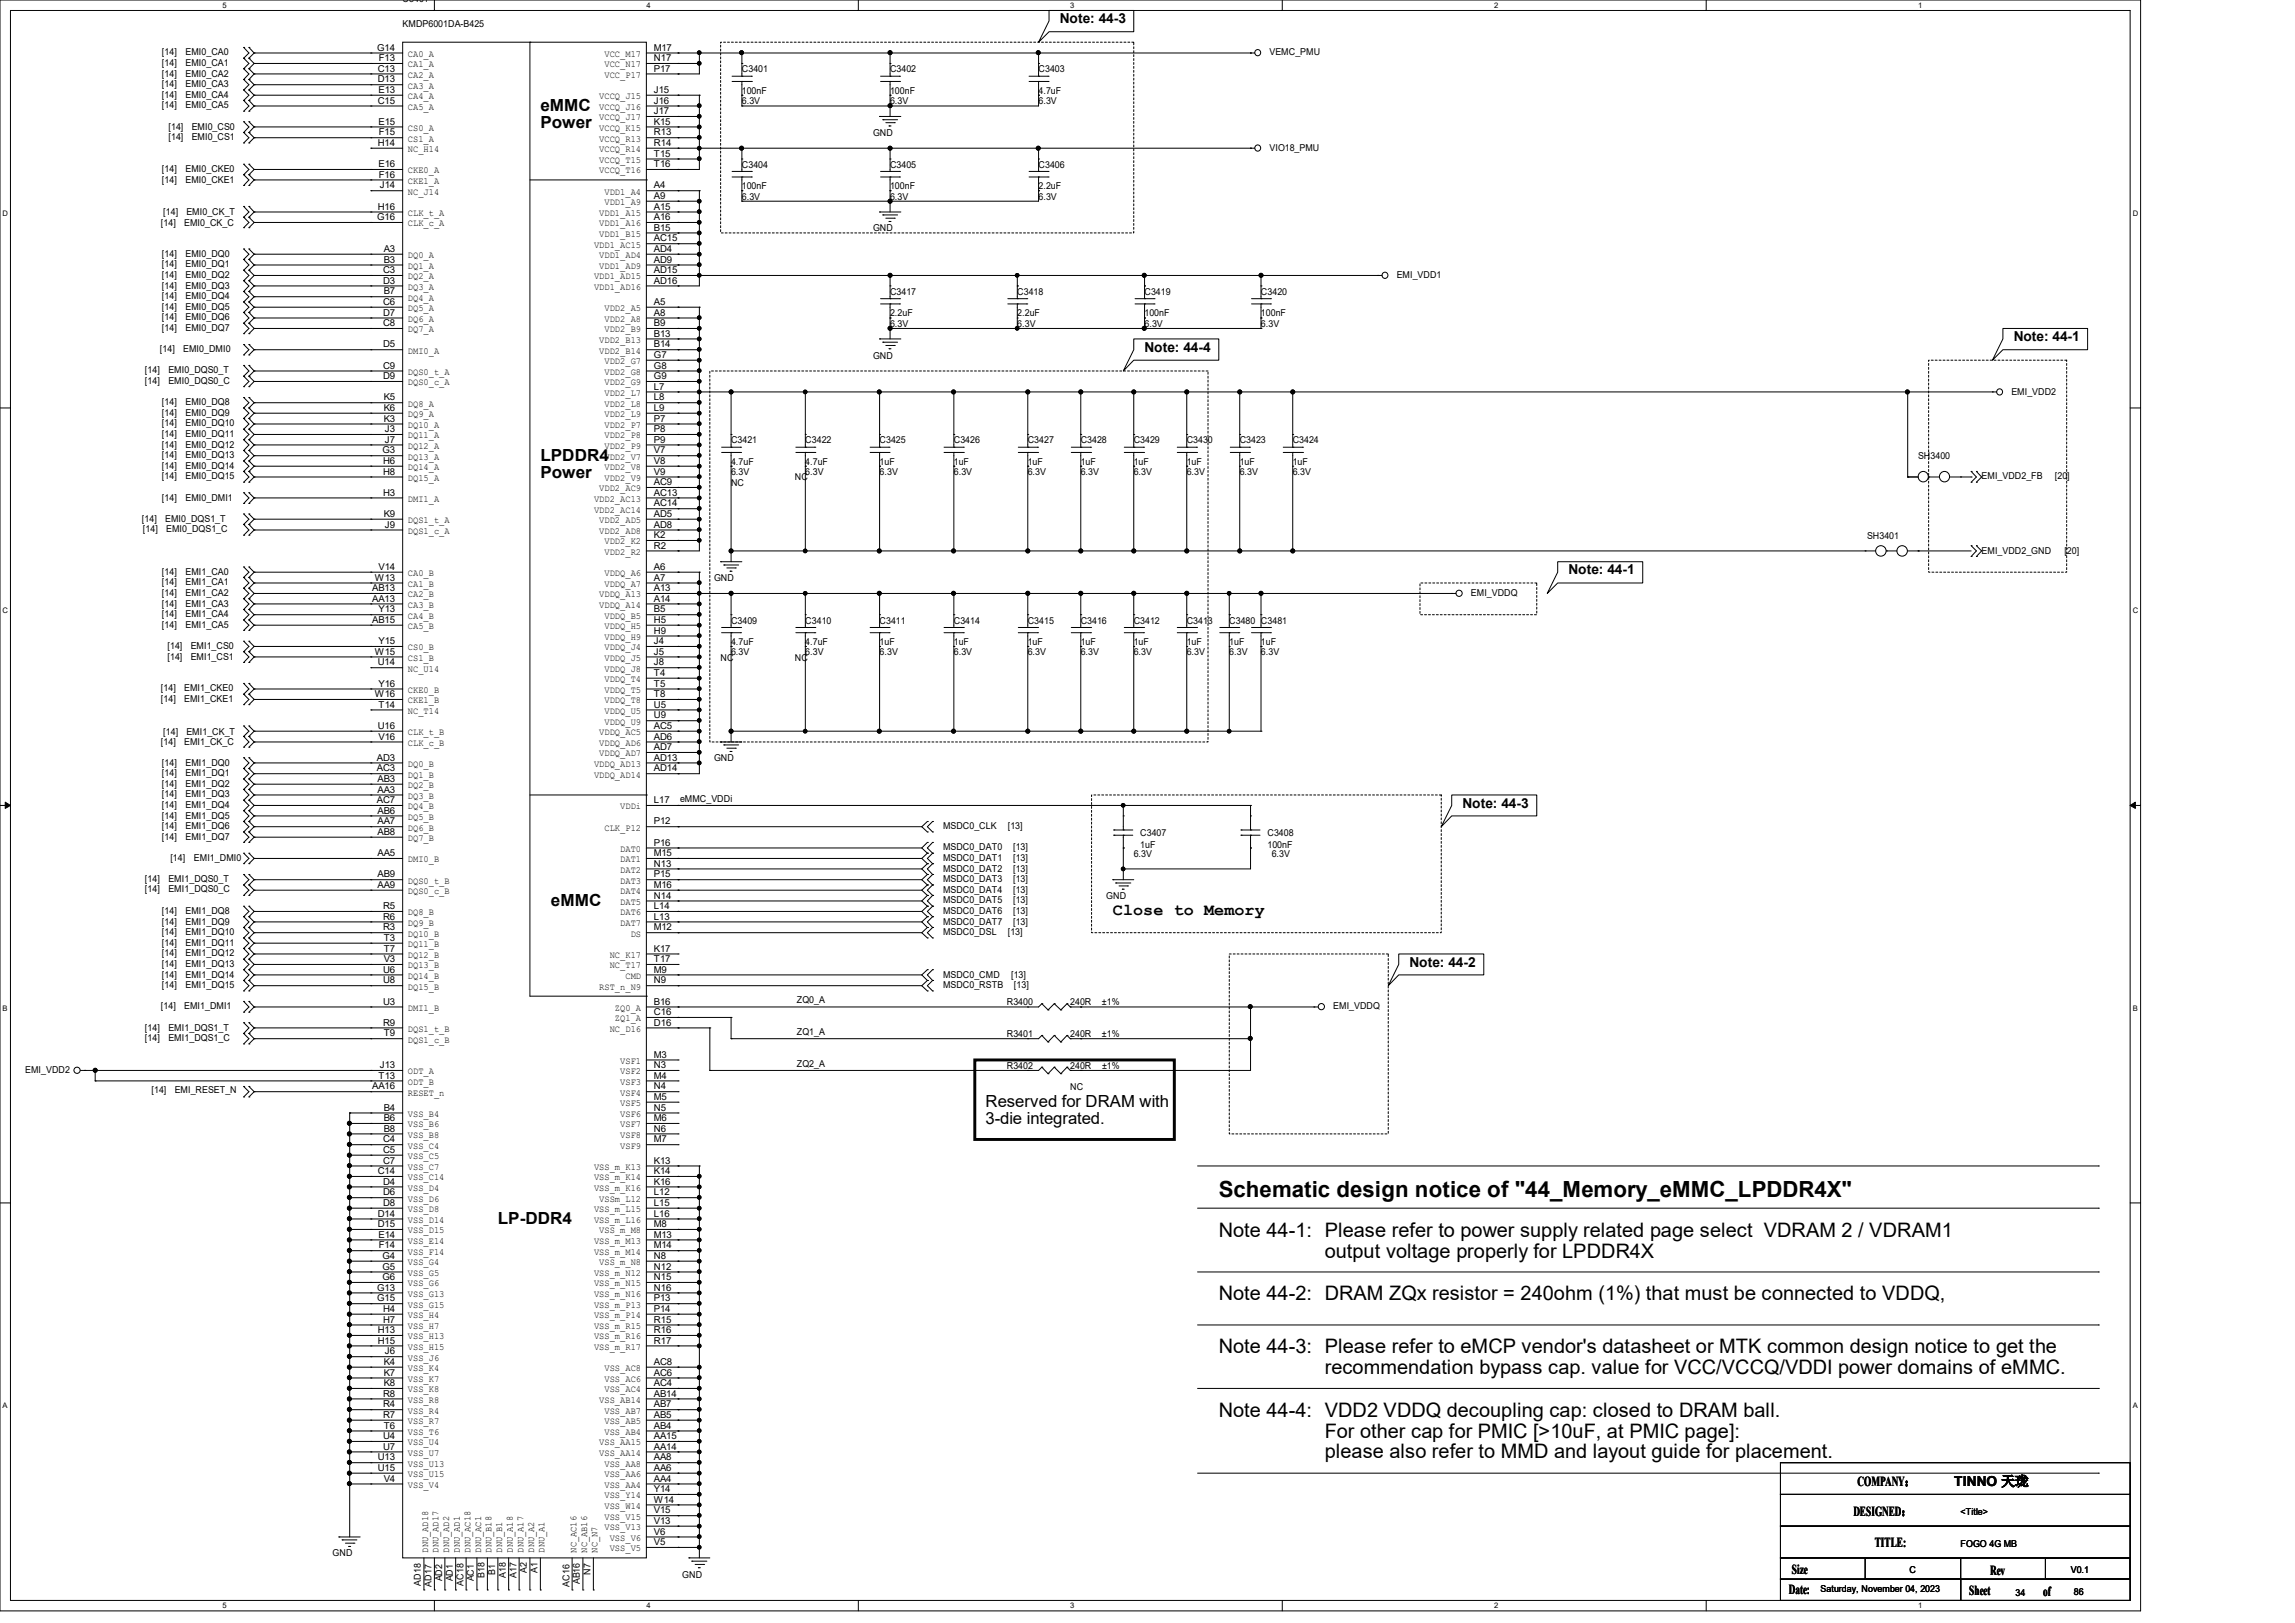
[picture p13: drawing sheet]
<svg xmlns="http://www.w3.org/2000/svg" width="297mm" height="210mm" viewBox="0 0 297 210" stroke-linecap="round" stroke-linejoin="round" font-family="sans-serif">
<defs><g id="words">
<text font-size="2.9" x="157.7" y="154.9">Schematic design notice of &quot;44_Memory_eMMC_LPDDR4X&quot;</text>
<g font-size="2.6">
<text x="157.7" y="160.1">Note 44-1: Please refer to power supply related page select VDRAM 2 / VDRAM1</text>
<text x="171.4" y="162.7">output voltage properly for LPDDR4X</text>
<text x="157.7" y="168.3">Note 44-2: DRAM ZQx resistor = 240ohm (1%) that must be connected to VDDQ,</text>
<text x="157.7" y="175.1">Note 44-3: Please refer to eMCP vendor's datasheet or MTK common design notice to get the</text>
<text x="171.4" y="177.8">recommendation bypass cap. value for VCC/VCCQ/VDDI power domains of eMMC.</text>
<text x="157.7" y="183.3">Note 44-4: VDD2 VDDQ decoupling cap: closed to DRAM ball.</text>
<text x="171.4" y="186">For other cap for PMIC [&gt;10uF, at PMIC page]:</text>
<text x="171.4" y="188.7">please also refer to MMD and layout guide for placement.</text>
</g>
<g font-size="2.2">
<text x="69.9" y="14.4">eMMC</text>
<text x="69.9" y="16.6">Power</text>
<text x="69.9" y="59.6">LPDDR4</text>
<text x="69.9" y="61.8">Power</text>
<text x="71.3" y="117.2">eMMC</text>
<text x="144" y="118.4">Close to Memory</text>
<text x="127.6" y="143.3">Reserved for DRAM with</text>
<text x="127.6" y="145.5">3-die integrated.</text>
<text x="64.4" y="158.4">LP-DDR4</text>
</g>
<g font-size="1.8">
<text x="137.2" y="3">Note: 44-3</text>
<text x="148.1" y="45.5">Note: 44-4</text>
<text x="260.6" y="44.2">Note: 44-1</text>
<text x="203" y="74.3">Note: 44-1</text>
<text x="189.3" y="104.5">Note: 44-3</text>
<text x="182.4" y="125.1">Note: 44-2</text>
<text x="239.9" y="196.1">DESIGNED：</text>
<text x="240.4" y="192.3">COMPANY：</text>
<text x="252.9" y="192.3">TINNO 天珑</text>
<text x="231.9" y="203.7">Size</text>
<text x="242.6" y="200.2">TITLE:</text>
<text x="257.6" y="203.8">Rev</text>
<text x="231.5" y="206.3">Date:</text>
<text x="254.8" y="206.4">Sheet</text>
<text x="264.4" y="206.5">of</text>
</g>
<g font-size="1.2">
<text x="52.1" y=".3">U3401</text>
<text x="52.1" y="3.5">KMDP6001DA-B425</text>
<text x="21" y="7.2">[14]</text>
<text x="21" y="8.6">[14]</text>
<text x="21" y="9.9">[14]</text>
<text x="21" y="11.3">[14]</text>
<text x="24" y="7.2">EMI0_CA0</text>
<text x="24" y="8.6">EMI0_CA1</text>
<text x="24" y="9.9">EMI0_CA2</text>
<text x="24" y="11.3">EMI0_CA3</text>
<text x="48.8" y="6.6">G14</text>
<text x="48.9" y="10.7">D13</text>
<text x="48.9" y="9.3">C13</text>
<text x="49" y="7.9">F13</text>
<text x="52.8" y="11.5">CA3_A</text>
<text x="52.8" y="10.1">CA2_A</text>
<text x="52.8" y="8.7">CA1_A</text>
<text x="52.8" y="7.4">CA0_A</text>
<text x="78.2" y="7.4">VCC_M17</text>
<text x="78.2" y="8.7">VCC_N17</text>
<text x="78.2" y="10.1">VCC_P17</text>
<text x="84.6" y="6.6">M17</text>
<text x="84.6" y="7.9">N17</text>
<text x="84.6" y="9.3">P17</text>
<text x="96" y="9.4">C3401</text>
<text x="115.2" y="9.4">C3402</text>
<text x="134.4" y="9.4">C3403</text>
<text x="164.3" y="7.2">VEMC_PMU</text>
<text x="21" y="12.7">[14]</text>
<text x="21" y="14">[14]</text>
<text x="21.8" y="16.8">[14]</text>
<text x="24" y="12.7">EMI0_CA4</text>
<text x="24" y="14">EMI0_CA5</text>
<text x="24.8" y="16.8">EMI0_CS0</text>
<text x="48.9" y="13.4">C15</text>
<text x="49" y="16.1">E15</text>
<text x="49" y="12">E13</text>
<text x="49" y="17.5">F15</text>
<text x="52.8" y="16.9">CS0_A</text>
<text x="52.8" y="14.2">CA5_A</text>
<text x="52.8" y="12.8">CA4_A</text>
<text x="77.6" y="16.9">VCCQ_K15</text>
<text x="77.6" y="15.6">VCCQ_J17</text>
<text x="77.6" y="12.8">VCCQ_J15</text>
<text x="77.6" y="14.2">VCCQ_J16</text>
<text x="84.6" y="17.5">R13</text>
<text x="84.6" y="16.1">K15</text>
<text x="84.6" y="14.8">J17</text>
<text x="84.6" y="12">J15</text>
<text x="84.6" y="13.4">J16</text>
<text x="96" y="12.1">100nF</text>
<text x="96" y="13.5">6.3V</text>
<text x="113" y="17.6">GND</text>
<text x="115.2" y="12.1">100nF</text>
<text x="115.2" y="13.5">6.3V</text>
<text x="134.4" y="12.1">4.7uF</text>
<text x="134.4" y="13.5">6.3V</text>
<text x="21" y="22.3">[14]</text>
<text x="21" y="23.6">[14]</text>
<text x="21.8" y="18.1">[14]</text>
<text x="24" y="22.3">EMI0_CKE0</text>
<text x="24" y="23.6">EMI0_CKE1</text>
<text x="24.8" y="18.1">EMI0_CS1</text>
<text x="48.9" y="18.9">H14</text>
<text x="49" y="21.6">E16</text>
<text x="49" y="23">F16</text>
<text x="52.8" y="22.4">CKE0_A</text>
<text x="52.8" y="23.8">CKE1_A</text>
<text x="52.8" y="19.7">NC_H14</text>
<text x="52.8" y="18.3">CS1_A</text>
<text x="77.6" y="18.3">VCCQ_R13</text>
<text x="77.6" y="19.7">VCCQ_R14</text>
<text x="77.6" y="21.1">VCCQ_T15</text>
<text x="77.6" y="22.4">VCCQ_T16</text>
<text x="84.6" y="18.9">R14</text>
<text x="84.6" y="20.3">T15</text>
<text x="84.6" y="21.6">T16</text>
<text x="96" y="21.7">C3404</text>
<text x="115.2" y="21.7">C3405</text>
<text x="134.4" y="21.7">C3406</text>
<text x="164.3" y="19.5">VIO18_PMU</text>
<text x="20.8" y="29.3">[14]</text>
<text x="21.1" y="27.9">[14]</text>
<text x="23.8" y="29.3">EMI0_CK_C</text>
<text x="24.1" y="27.9">EMI0_CK_T</text>
<text x="48.8" y="28.5">G16</text>
<text x="48.9" y="27.1">H16</text>
<text x="49.1" y="24.4">J14</text>
<text x="52.8" y="25.2">NC_J14</text>
<text x="52.8" y="27.9">CLK_t_A</text>
<text x="52.8" y="29.3">CLK_c_A</text>
<text x="77.6" y="27.9">VDD1_A15</text>
<text x="77.6" y="29.3">VDD1_A16</text>
<text x="78.2" y="25.2">VDD1_A4</text>
<text x="78.2" y="26.5">VDD1_A9</text>
<text x="84.6" y="29.8">B15</text>
<text x="84.6" y="24.4">A4</text>
<text x="84.6" y="25.7">A9</text>
<text x="84.6" y="27.1">A15</text>
<text x="84.6" y="28.5">A16</text>
<text x="96" y="24.4">100nF</text>
<text x="96" y="25.8">6.3V</text>
<text x="113" y="29.9">GND</text>
<text x="115.2" y="24.4">100nF</text>
<text x="115.2" y="25.8">6.3V</text>
<text x="134.4" y="24.4">2.2uF</text>
<text x="134.4" y="25.8">6.3V</text>
<text x="21" y="33.2">[14]</text>
<text x="21" y="34.6">[14]</text>
<text x="21" y="36">[14]</text>
<text x="24" y="33.2">EMI0_DQ0</text>
<text x="24" y="34.6">EMI0_DQ1</text>
<text x="24" y="36">EMI0_DQ2</text>
<text x="49.6" y="35.3">C3</text>
<text x="49.7" y="32.6">A3</text>
<text x="49.7" y="34">B3</text>
<text x="52.8" y="33.4">DQ0_A</text>
<text x="52.8" y="34.8">DQ1_A</text>
<text x="76.9" y="32">VDD1_AC15</text>
<text x="77.6" y="30.6">VDD1_B15</text>
<text x="77.6" y="33.4">VDD1_AD4</text>
<text x="77.6" y="34.8">VDD1_AD9</text>
<text x="84.6" y="31.2">AC15</text>
<text x="84.6" y="32.6">AD4</text>
<text x="84.6" y="34">AD9</text>
<text x="84.6" y="35.3">AD15</text>
<text x="180.8" y="36">EMI_VDD1</text>
<text x="21" y="37.3">[14]</text>
<text x="21" y="38.7">[14]</text>
<text x="21" y="40.1">[14]</text>
<text x="21" y="41.4">[14]</text>
<text x="24" y="37.3">EMI0_DQ3</text>
<text x="24" y="38.7">EMI0_DQ4</text>
<text x="24" y="40.1">EMI0_DQ5</text>
<text x="24" y="41.4">EMI0_DQ6</text>
<text x="49.6" y="40.9">D7</text>
<text x="49.6" y="36.7">D3</text>
<text x="49.6" y="39.5">C6</text>
<text x="49.7" y="38.1">B7</text>
<text x="52.8" y="41.7">DQ6_A</text>
<text x="52.8" y="37.5">DQ3_A</text>
<text x="52.8" y="38.9">DQ4_A</text>
<text x="52.8" y="40.3">DQ5_A</text>
<text x="52.8" y="36.2">DQ2_A</text>
<text x="76.9" y="36.2">VDD1_AD15</text>
<text x="76.9" y="37.5">VDD1_AD16</text>
<text x="78.2" y="40.3">VDD2_A5</text>
<text x="78.2" y="41.7">VDD2_A8</text>
<text x="84.6" y="39.5">A5</text>
<text x="84.6" y="40.9">A8</text>
<text x="84.6" y="36.7">AD16</text>
<text x="115.2" y="38.1">C3417</text>
<text x="115.2" y="40.9">2.2uF</text>
<text x="131.7" y="38.1">C3418</text>
<text x="131.7" y="40.9">2.2uF</text>
<text x="148.1" y="38.1">C3419</text>
<text x="148.1" y="40.9">100nF</text>
<text x="163.2" y="38.1">C3420</text>
<text x="163.2" y="40.9">100nF</text>
<text x="20.7" y="45.6">[14]</text>
<text x="21" y="42.8">[14]</text>
<text x="23.7" y="45.6">EMI0_DMI0</text>
<text x="24" y="42.8">EMI0_DQ7</text>
<text x="49.6" y="42.2">C8</text>
<text x="49.6" y="45">D5</text>
<text x="49.6" y="47.7">C9</text>
<text x="52.8" y="43">DQ7_A</text>
<text x="52.8" y="45.8">DMI0_A</text>
<text x="77.6" y="44.4">VDD2_B13</text>
<text x="77.6" y="45.8">VDD2_B14</text>
<text x="78.2" y="43">VDD2_B9</text>
<text x="78.2" y="47.1">VDD2_G7</text>
<text x="84.6" y="42.2">B9</text>
<text x="84.6" y="43.6">B13</text>
<text x="84.6" y="45">B14</text>
<text x="84.6" y="46.3">G7</text>
<text x="84.6" y="47.7">G8</text>
<text x="113" y="46.4">GND</text>
<text x="115.2" y="42.3">6.3V</text>
<text x="131.7" y="42.3">6.3V</text>
<text x="148.1" y="42.3">6.3V</text>
<text x="163.2" y="42.3">6.3V</text>
<text x="18.8" y="48.3">[14]</text>
<text x="18.8" y="49.7">[14]</text>
<text x="21" y="52.4">[14]</text>
<text x="21" y="53.8">[14]</text>
<text x="21.8" y="48.3">EMI0_DQS0_T</text>
<text x="21.8" y="49.7">EMI0_DQS0_C</text>
<text x="24" y="52.4">EMI0_DQ8</text>
<text x="24" y="53.8">EMI0_DQ9</text>
<text x="49.6" y="49.1">D9</text>
<text x="49.7" y="53.2">K6</text>
<text x="49.7" y="51.8">K5</text>
<text x="52.8" y="54">DQ9_A</text>
<text x="52.8" y="52.6">DQ8_A</text>
<text x="52.8" y="49.9">DQS0_c_A</text>
<text x="52.8" y="48.5">DQS0_t_A</text>
<text x="78.2" y="51.2">VDD2_L7</text>
<text x="78.2" y="48.5">VDD2_G8</text>
<text x="78.2" y="49.9">VDD2_G9</text>
<text x="78.2" y="52.6">VDD2_L8</text>
<text x="78.2" y="54">VDD2_L9</text>
<text x="84.6" y="50.4">L7</text>
<text x="84.6" y="49.1">G9</text>
<text x="84.6" y="51.8">L8</text>
<text x="84.6" y="53.2">L9</text>
<text x="260.3" y="51.1">EMI_VDD2</text>
<text x="21" y="55.2">[14]</text>
<text x="21" y="56.6">[14]</text>
<text x="21" y="57.9">[14]</text>
<text x="21" y="59.3">[14]</text>
<text x="24" y="55.2">EMI0_DQ10</text>
<text x="24" y="56.6">EMI0_DQ11</text>
<text x="24" y="57.9">EMI0_DQ12</text>
<text x="24" y="59.3">EMI0_DQ13</text>
<text x="49.5" y="58.7">G3</text>
<text x="49.7" y="54.6">K3</text>
<text x="49.8" y="55.9">J3</text>
<text x="49.8" y="57.3">J7</text>
<text x="52.8" y="59.5">DQ13_A</text>
<text x="52.8" y="56.7">DQ11_A</text>
<text x="52.8" y="58.1">DQ12_A</text>
<text x="52.8" y="55.4">DQ10_A</text>
<text x="78.2" y="55.4">VDD2_P7</text>
<text x="78.2" y="56.7">VDD2_P8</text>
<text x="78.2" y="58.1">VDD2_P9</text>
<text x="78.2" y="59.5">VDD2_V7</text>
<text x="84.6" y="54.6">P7</text>
<text x="84.6" y="55.9">P8</text>
<text x="84.6" y="57.3">P9</text>
<text x="84.6" y="58.7">V7</text>
<text x="94.6" y="57.4">C3421</text>
<text x="104.2" y="57.4">C3422</text>
<text x="113.8" y="57.4">C3425</text>
<text x="123.4" y="57.4">C3426</text>
<text x="133" y="57.4">C3427</text>
<text x="139.9" y="57.4">C3428</text>
<text x="146.7" y="57.4">C3429</text>
<text x="153.6" y="57.4">C3430</text>
<text x="160.4" y="57.4">C3423</text>
<text x="167.3" y="57.4">C3424</text>
<text x="248.2" y="59.4">SH3400</text>
<text x="21" y="64.8">[14]</text>
<text x="21" y="60.7">[14]</text>
<text x="21" y="62">[14]</text>
<text x="24" y="64.8">EMI0_DMI1</text>
<text x="24" y="60.7">EMI0_DQ14</text>
<text x="24" y="62">EMI0_DQ15</text>
<text x="49.6" y="64.1">H3</text>
<text x="49.6" y="61.4">H8</text>
<text x="49.6" y="60">H6</text>
<text x="52.8" y="64.9">DMI1_A</text>
<text x="52.8" y="62.2">DQ15_A</text>
<text x="52.8" y="60.8">DQ14_A</text>
<text x="76.9" y="64.9">VDD2_AC13</text>
<text x="77.6" y="63.6">VDD2_AC9</text>
<text x="78.2" y="60.8">VDD2_V8</text>
<text x="78.2" y="62.2">VDD2_V9</text>
<text x="84.6" y="62.8">AC9</text>
<text x="84.6" y="64.1">AC13</text>
<text x="84.6" y="65.5">AC14</text>
<text x="84.6" y="60">V8</text>
<text x="84.6" y="61.4">V9</text>
<text x="94.6" y="60.1">4.7uF</text>
<text x="94.6" y="62.9">NC</text>
<text x="94.6" y="61.5">6.3V</text>
<text x="102.9" y="62.1">NC</text>
<text x="104.2" y="60.1">4.7uF</text>
<text x="104.2" y="61.5">6.3V</text>
<text x="113.8" y="60.1">1uF</text>
<text x="113.8" y="61.5">6.3V</text>
<text x="123.4" y="60.1">1uF</text>
<text x="123.4" y="61.5">6.3V</text>
<text x="133" y="60.1">1uF</text>
<text x="133" y="61.5">6.3V</text>
<text x="139.9" y="60.1">1uF</text>
<text x="139.9" y="61.5">6.3V</text>
<text x="146.7" y="60.1">1uF</text>
<text x="146.7" y="61.5">6.3V</text>
<text x="153.6" y="60.1">1uF</text>
<text x="153.6" y="61.5">6.3V</text>
<text x="160.4" y="60.1">1uF</text>
<text x="160.4" y="61.5">6.3V</text>
<text x="167.3" y="60.1">1uF</text>
<text x="167.3" y="61.5">6.3V</text>
<text x="256.4" y="62">EMI_VDD2_FB</text>
<text x="265.9" y="62">[20]</text>
<text x="18.4" y="67.5">[14]</text>
<text x="18.5" y="68.9">[14]</text>
<text x="21.4" y="67.5">EMI0_DQS1_T</text>
<text x="21.5" y="68.9">EMI0_DQS1_C</text>
<text x="49.7" y="66.9">K9</text>
<text x="49.8" y="68.3">J9</text>
<text x="52.8" y="67.7">DQS1_t_A</text>
<text x="52.8" y="69.1">DQS1_c_A</text>
<text x="76.9" y="66.3">VDD2_AC14</text>
<text x="77.6" y="67.7">VDD2_AD5</text>
<text x="77.6" y="69.1">VDD2_AD8</text>
<text x="78.2" y="70.4">VDD2_K2</text>
<text x="78.2" y="71.8">VDD2_R2</text>
<text x="84.6" y="66.9">AD5</text>
<text x="84.6" y="68.3">AD8</text>
<text x="84.6" y="69.6">K2</text>
<text x="84.6" y="71">R2</text>
<text x="241.6" y="69.7">SH3401</text>
<text x="256.4" y="71.6">EMI_VDD2_GND</text>
<text x="267.2" y="71.6">[20]</text>
<text x="21" y="74.4">[14]</text>
<text x="21" y="75.7">[14]</text>
<text x="21" y="77.1">[14]</text>
<text x="24" y="74.4">EMI1_CA0</text>
<text x="24" y="75.7">EMI1_CA1</text>
<text x="24" y="77.1">EMI1_CA2</text>
<text x="48.2" y="76.5">AB13</text>
<text x="48.2" y="77.9">AA13</text>
<text x="48.5" y="75.1">W13</text>
<text x="49" y="73.7">V14</text>
<text x="52.8" y="77.3">CA2_B</text>
<text x="52.8" y="75.9">CA1_B</text>
<text x="52.8" y="74.5">CA0_B</text>
<text x="77.6" y="77.3">VDDQ_A13</text>
<text x="78.2" y="75.9">VDDQ_A7</text>
<text x="78.2" y="74.5">VDDQ_A6</text>
<text x="84.6" y="76.5">A13</text>
<text x="84.6" y="77.9">A14</text>
<text x="84.6" y="75.1">A7</text>
<text x="84.6" y="73.7">A6</text>
<text x="92.4" y="75.2">GND</text>
<text x="190.4" y="77.1">EMI_VDDQ</text>
<text x="21" y="78.5">[14]</text>
<text x="21" y="79.8">[14]</text>
<text x="21" y="81.2">[14]</text>
<text x="21.7" y="84">[14]</text>
<text x="24" y="78.5">EMI1_CA3</text>
<text x="24" y="79.8">EMI1_CA4</text>
<text x="24" y="81.2">EMI1_CA5</text>
<text x="24.7" y="84">EMI1_CS0</text>
<text x="48.2" y="80.6">AB15</text>
<text x="49" y="79.2">Y13</text>
<text x="49" y="83.4">Y15</text>
<text x="52.8" y="81.4">CA5_B</text>
<text x="52.8" y="78.7">CA3_B</text>
<text x="52.8" y="80.1">CA4_B</text>
<text x="77.6" y="78.7">VDDQ_A14</text>
<text x="78.2" y="80.1">VDDQ_B5</text>
<text x="78.2" y="82.8">VDDQ_H9</text>
<text x="78.2" y="81.4">VDDQ_H5</text>
<text x="84.6" y="79.2">B5</text>
<text x="84.6" y="82">H9</text>
<text x="84.6" y="83.4">J4</text>
<text x="84.6" y="80.6">H5</text>
<text x="94.6" y="80.7">C3409</text>
<text x="94.6" y="83.4">4.7uF</text>
<text x="104.2" y="80.7">C3410</text>
<text x="104.2" y="83.4">4.7uF</text>
<text x="113.8" y="80.7">C3411</text>
<text x="113.8" y="83.4">1uF</text>
<text x="123.4" y="80.7">C3414</text>
<text x="123.4" y="83.4">1uF</text>
<text x="133" y="80.7">C3415</text>
<text x="133" y="83.4">1uF</text>
<text x="139.9" y="80.7">C3416</text>
<text x="139.9" y="83.4">1uF</text>
<text x="146.7" y="80.7">C3412</text>
<text x="146.7" y="83.4">1uF</text>
<text x="153.6" y="80.7">C3413</text>
<text x="153.6" y="83.4">1uF</text>
<text x="159.1" y="80.7">C3480 C3481</text>
<text x="159.1" y="83.4">1uF</text>
<text x="163.2" y="83.4">1uF</text>
<text x="20.8" y="89.4">[14]</text>
<text x="21.7" y="85.3">[14]</text>
<text x="23.8" y="89.4">EMI1_CKE0</text>
<text x="24.7" y="85.3">EMI1_CS1</text>
<text x="48.5" y="84.7">W15</text>
<text x="48.9" y="86.1">U14</text>
<text x="49" y="88.9">Y16</text>
<text x="52.8" y="85.5">CS1_B</text>
<text x="52.8" y="86.9">NC_U14</text>
<text x="52.8" y="89.7">CKE0_B</text>
<text x="52.8" y="84.2">CS0_B</text>
<text x="78.2" y="89.7">VDDQ_T5</text>
<text x="78.2" y="88.3">VDDQ_T4</text>
<text x="78.2" y="84.2">VDDQ_J4</text>
<text x="78.2" y="85.5">VDDQ_J5</text>
<text x="78.2" y="86.9">VDDQ_J8</text>
<text x="84.6" y="88.9">T5</text>
<text x="84.6" y="87.5">T4</text>
<text x="84.6" y="84.7">J5</text>
<text x="84.6" y="86.1">J8</text>
<text x="93.3" y="85.5">NC</text>
<text x="94.6" y="84.8">6.3V</text>
<text x="102.9" y="85.5">NC</text>
<text x="104.2" y="84.8">6.3V</text>
<text x="113.8" y="84.8">6.3V</text>
<text x="123.4" y="84.8">6.3V</text>
<text x="133" y="84.8">6.3V</text>
<text x="139.9" y="84.8">6.3V</text>
<text x="146.7" y="84.8">6.3V</text>
<text x="153.6" y="84.8">6.3V</text>
<text x="159.1" y="84.8">6.3V</text>
<text x="163.2" y="84.8">6.3V</text>
<text x="20.8" y="90.8">[14]</text>
<text x="21.1" y="95.1">[14]</text>
<text x="23.8" y="90.8">EMI1_CKE1</text>
<text x="24.1" y="95.1">EMI1_CK_T</text>
<text x="48.5" y="90.2">W16</text>
<text x="48.9" y="94.3">U16</text>
<text x="49" y="91.6">T14</text>
<text x="49" y="95.7">V16</text>
<text x="52.8" y="91">CKE1_B</text>
<text x="52.8" y="92.4">NC_T14</text>
<text x="52.8" y="95.1">CLK_t_B</text>
<text x="77.6" y="95.1">VDDQ_AC5</text>
<text x="78.2" y="91">VDDQ_T8</text>
<text x="78.2" y="93.8">VDDQ_U9</text>
<text x="78.2" y="92.4">VDDQ_U5</text>
<text x="84.6" y="94.3">AC5</text>
<text x="84.6" y="95.7">AD6</text>
<text x="84.6" y="90.2">T8</text>
<text x="84.6" y="93">U9</text>
<text x="84.6" y="91.6">U5</text>
<text x="20.8" y="96.4">[14]</text>
<text x="21" y="99.1">[14]</text>
<text x="21" y="100.4">[14]</text>
<text x="21" y="101.8">[14]</text>
<text x="23.8" y="96.4">EMI1_CK_C</text>
<text x="24" y="99.1">EMI1_DQ0</text>
<text x="24" y="100.4">EMI1_DQ1</text>
<text x="24" y="101.8">EMI1_DQ2</text>
<text x="48.8" y="98.4">AD3</text>
<text x="48.8" y="99.8">AC3</text>
<text x="48.9" y="101.2">AB3</text>
<text x="52.8" y="99.2">DQ0_B</text>
<text x="52.8" y="100.6">DQ1_B</text>
<text x="52.8" y="102">DQ2_B</text>
<text x="52.8" y="96.5">CLK_c_B</text>
<text x="76.9" y="99.2">VDDQ_AD13</text>
<text x="76.9" y="100.6">VDDQ_AD14</text>
<text x="77.6" y="96.5">VDDQ_AD6</text>
<text x="77.6" y="97.9">VDDQ_AD7</text>
<text x="84.6" y="97.1">AD7</text>
<text x="84.6" y="98.4">AD13</text>
<text x="84.6" y="99.8">AD14</text>
<text x="92.4" y="98.5">GND</text>
<text x="21" y="103.2">[14]</text>
<text x="21" y="104.6">[14]</text>
<text x="21" y="105.9">[14]</text>
<text x="21" y="107.3">[14]</text>
<text x="24" y="103.2">EMI1_DQ3</text>
<text x="24" y="104.6">EMI1_DQ4</text>
<text x="24" y="105.9">EMI1_DQ5</text>
<text x="24" y="107.3">EMI1_DQ6</text>
<text x="48.8" y="103.9">AC7</text>
<text x="48.9" y="102.6">AA3</text>
<text x="48.9" y="105.3">AB6</text>
<text x="48.9" y="106.7">AA7</text>
<text x="52.8" y="103.4">DQ3_B</text>
<text x="52.8" y="104.7">DQ4_B</text>
<text x="52.8" y="106.1">DQ5_B</text>
<text x="52.8" y="107.5">DQ6_B</text>
<text x="78.2" y="107.5">CLK_P12</text>
<text x="80.3" y="104.7">VDDi</text>
<text x="84.6" y="103.9">L17</text>
<text x="84.6" y="106.7">P12</text>
<text x="88" y="103.8">eMMC_VDDi</text>
<text x="122" y="107.3">MSDC0_CLK</text>
<text x="130.4" y="107.3">[13]</text>
<text x="21" y="108.7">[14]</text>
<text x="22.1" y="111.4">[14]</text>
<text x="24" y="108.7">EMI1_DQ7</text>
<text x="25.1" y="111.4">EMI1_DMI0</text>
<text x="48.9" y="108">AB8</text>
<text x="48.9" y="113.5">AB9</text>
<text x="48.9" y="110.8">AA5</text>
<text x="52.8" y="108.8">DQ7_B</text>
<text x="52.8" y="111.6">DMI0_B</text>
<text x="80.3" y="110.2">DAT0</text>
<text x="80.3" y="111.6">DAT1</text>
<text x="80.3" y="112.9">DAT2</text>
<text x="84.6" y="109.4">P16</text>
<text x="84.6" y="110.8">M15</text>
<text x="84.6" y="112.1">N13</text>
<text x="84.6" y="113.5">P15</text>
<text x="122" y="110">MSDC0_DAT0</text>
<text x="122" y="111.4">MSDC0_DAT1</text>
<text x="122" y="112.8">MSDC0_DAT2</text>
<text x="131.1" y="110">[13]</text>
<text x="131.1" y="111.4">[13]</text>
<text x="131.1" y="112.8">[13]</text>
<text x="146.7" y="110.9">6.3V</text>
<text x="147.6" y="108.1">C3407</text>
<text x="147.6" y="109.8">1uF</text>
<text x="164" y="108.1">C3408</text>
<text x="164" y="109.8">100nF</text>
<text x="164.6" y="110.9">6.3V</text>
<text x="18.8" y="114.1">[14]</text>
<text x="18.8" y="115.4">[14]</text>
<text x="21" y="118.3">[14]</text>
<text x="21" y="119.6">[14]</text>
<text x="21.8" y="114.1">EMI1_DQS0_T</text>
<text x="21.8" y="115.4">EMI1_DQS0_C</text>
<text x="24" y="118.3">EMI1_DQ8</text>
<text x="24" y="119.6">EMI1_DQ9</text>
<text x="48.9" y="114.9">AA9</text>
<text x="49.6" y="117.6">R5</text>
<text x="49.6" y="119">R6</text>
<text x="52.8" y="118.4">DQ8_B</text>
<text x="52.8" y="119.8">DQ9_B</text>
<text x="52.8" y="114.3">DQS0_t_B</text>
<text x="52.8" y="115.7">DQS0_c_B</text>
<text x="80.3" y="114.3">DAT3</text>
<text x="80.3" y="115.7">DAT4</text>
<text x="80.3" y="117.1">DAT5</text>
<text x="80.3" y="118.4">DAT6</text>
<text x="80.3" y="119.8">DAT7</text>
<text x="84.6" y="114.9">M16</text>
<text x="84.6" y="116.3">N14</text>
<text x="84.6" y="117.6">L14</text>
<text x="84.6" y="119">L13</text>
<text x="122" y="114.1">MSDC0_DAT3</text>
<text x="122" y="115.5">MSDC0_DAT4</text>
<text x="122" y="116.9">MSDC0_DAT5</text>
<text x="122" y="118.3">MSDC0_DAT6</text>
<text x="122" y="119.6">MSDC0_DAT7</text>
<text x="131.1" y="114.1">[13]</text>
<text x="131.1" y="115.5">[13]</text>
<text x="131.1" y="116.9">[13]</text>
<text x="131.1" y="118.3">[13]</text>
<text x="131.1" y="119.6">[13]</text>
<text x="143.2" y="116.3">GND</text>
<text x="21" y="121">[14]</text>
<text x="21" y="122.4">[14]</text>
<text x="21" y="123.7">[14]</text>
<text x="21" y="125.1">[14]</text>
<text x="24" y="121">EMI1_DQ10</text>
<text x="24" y="122.4">EMI1_DQ11</text>
<text x="24" y="123.7">EMI1_DQ12</text>
<text x="24" y="125.1">EMI1_DQ13</text>
<text x="49.6" y="120.4">R3</text>
<text x="49.6" y="125.9">U6</text>
<text x="49.7" y="121.7">T3</text>
<text x="49.7" y="123.1">T7</text>
<text x="49.7" y="124.5">V3</text>
<text x="52.8" y="121.2">DQ10_B</text>
<text x="52.8" y="122.6">DQ11_B</text>
<text x="52.8" y="124">DQ12_B</text>
<text x="52.8" y="125.3">DQ13_B</text>
<text x="78.9" y="124">NC_K17</text>
<text x="78.9" y="125.3">NC_T17</text>
<text x="81.6" y="121.2">DS</text>
<text x="84.6" y="125.9">M9</text>
<text x="84.6" y="120.4">M12</text>
<text x="84.6" y="123.1">K17</text>
<text x="84.6" y="124.5">T17</text>
<text x="122" y="121">MSDC0_DSL</text>
<text x="130.4" y="121">[13]</text>
<text x="20.8" y="130.6">[14]</text>
<text x="21" y="126.5">[14]</text>
<text x="21" y="127.8">[14]</text>
<text x="23.8" y="130.6">EMI1_DMI1</text>
<text x="24" y="126.5">EMI1_DQ14</text>
<text x="24" y="127.8">EMI1_DQ15</text>
<text x="49.6" y="127.3">U8</text>
<text x="49.6" y="130">U3</text>
<text x="52.8" y="126.7">DQ14_B</text>
<text x="52.8" y="128.1">DQ15_B</text>
<text x="52.8" y="130.8">DMI1_B</text>
<text x="77.6" y="128.1">RST_n_N9</text>
<text x="79.6" y="130.8">ZQ0_A</text>
<text x="80.9" y="126.7">CMD</text>
<text x="84.6" y="130">B16</text>
<text x="84.6" y="131.4">C16</text>
<text x="84.6" y="127.3">N9</text>
<text x="103.1" y="129.8">ZQ0_A</text>
<text x="122" y="127.8">MSDC0_RSTB</text>
<text x="122" y="126.5">MSDC0_CMD</text>
<text x="130.3" y="130">R3400</text>
<text x="130.8" y="126.5">[13]</text>
<text x="131.2" y="127.8">[13]</text>
<text x="138.5" y="130">240R</text>
<text x="142.6" y="130">±1%</text>
<text x="172.5" y="130.6">EMI_VDDQ</text>
<text x="18.8" y="133.3">[14]</text>
<text x="18.8" y="134.7">[14]</text>
<text x="21.8" y="133.3">EMI1_DQS1_T</text>
<text x="21.8" y="134.7">EMI1_DQS1_C</text>
<text x="49.6" y="132.7">R9</text>
<text x="49.7" y="134.1">T9</text>
<text x="52.8" y="133.5">DQS1_t_B</text>
<text x="52.8" y="134.9">DQS1_c_B</text>
<text x="78.9" y="133.5">NC_D16</text>
<text x="79.6" y="132.2">ZQ1_A</text>
<text x="80.3" y="137.7">VSF1</text>
<text x="84.6" y="132.7">D16</text>
<text x="84.6" y="136.9">M3</text>
<text x="103.1" y="133.9">ZQ1_A</text>
<text x="130.3" y="134.2">R3401</text>
<text x="138.5" y="134.2">240R</text>
<text x="142.6" y="134.2">±1%</text>
<text x="3.3" y="138.9">EMI_VDD2</text>
<text x="19.6" y="141.4">[14]</text>
<text x="22.6" y="141.4">EMI_RESET_N</text>
<text x="48.2" y="141">AA16</text>
<text x="49" y="139.6">T13</text>
<text x="49.1" y="138.2">J13</text>
<text x="49.7" y="143.7">B4</text>
<text x="52.8" y="140.4">ODT_B</text>
<text x="52.8" y="139">ODT_A</text>
<text x="52.8" y="141.8">RESET_n</text>
<text x="80.3" y="139">VSF2</text>
<text x="80.3" y="140.4">VSF3</text>
<text x="80.3" y="141.8">VSF4</text>
<text x="80.3" y="143.1">VSF5</text>
<text x="84.6" y="138.2">N3</text>
<text x="84.6" y="139.6">M4</text>
<text x="84.6" y="141">N4</text>
<text x="84.6" y="142.3">M5</text>
<text x="84.6" y="143.7">N5</text>
<text x="103.1" y="138">ZQ2_A</text>
<text x="130.3" y="138.3">R3402</text>
<text x="138.5" y="141">NC</text>
<text x="138.5" y="138.3">240R</text>
<text x="142.6" y="138.3">±1%</text>
<text x="49.6" y="147.8">C4</text>
<text x="49.6" y="149.2">C5</text>
<text x="49.7" y="145.1">B6</text>
<text x="49.7" y="146.4">B8</text>
<text x="52.8" y="144.5">VSS_B4</text>
<text x="52.8" y="145.9">VSS_B6</text>
<text x="52.8" y="147.2">VSS_B8</text>
<text x="52.8" y="148.6">VSS_C4</text>
<text x="52.8" y="150">VSS_C5</text>
<text x="80.3" y="144.5">VSF6</text>
<text x="80.3" y="145.9">VSF7</text>
<text x="80.3" y="147.2">VSF8</text>
<text x="80.3" y="148.6">VSF9</text>
<text x="84.6" y="145.1">M6</text>
<text x="84.6" y="146.4">N6</text>
<text x="84.6" y="147.8">M7</text>
<text x="48.9" y="151.9">C14</text>
<text x="49.6" y="153.3">D4</text>
<text x="49.6" y="154.7">D6</text>
<text x="49.6" y="150.6">C7</text>
<text x="52.8" y="152.7">VSS_C14</text>
<text x="52.8" y="154.1">VSS_D4</text>
<text x="52.8" y="155.5">VSS_D6</text>
<text x="52.8" y="151.4">VSS_C7</text>
<text x="76.9" y="152.7">VSS_m_K14</text>
<text x="76.9" y="154.1">VSS_m_K16</text>
<text x="76.9" y="151.4">VSS_m_K13</text>
<text x="77.6" y="155.5">VSSm_L12</text>
<text x="84.6" y="151.9">K14</text>
<text x="84.6" y="153.3">K16</text>
<text x="84.6" y="154.7">L12</text>
<text x="84.6" y="150.6">K13</text>
<text x="48.9" y="157.4">D14</text>
<text x="48.9" y="158.8">D15</text>
<text x="49" y="160.1">E14</text>
<text x="49" y="161.5">F14</text>
<text x="49.6" y="156">D8</text>
<text x="52.8" y="160.9">VSS_E14</text>
<text x="52.8" y="156.8">VSS_D8</text>
<text x="52.8" y="158.2">VSS_D14</text>
<text x="52.8" y="159.6">VSS_D15</text>
<text x="76.9" y="156.8">VSS_m_L15</text>
<text x="76.9" y="158.2">VSS_m_L16</text>
<text x="76.9" y="160.9">VSS_m_M13</text>
<text x="77.6" y="159.6">VSS_m_M8</text>
<text x="84.6" y="156">L15</text>
<text x="84.6" y="157.4">L16</text>
<text x="84.6" y="158.8">M8</text>
<text x="84.6" y="160.1">M13</text>
<text x="84.6" y="161.5">M14</text>
<text x="48.8" y="167">G13</text>
<text x="49.5" y="162.9">G4</text>
<text x="49.5" y="164.3">G5</text>
<text x="49.5" y="165.6">G6</text>
<text x="52.8" y="162.3">VSS_F14</text>
<text x="52.8" y="163.7">VSS_G4</text>
<text x="52.8" y="165.1">VSS_G5</text>
<text x="52.8" y="166.5">VSS_G6</text>
<text x="52.8" y="167.8">VSS_G13</text>
<text x="76.9" y="165.1">VSS_m_N12</text>
<text x="76.9" y="167.8">VSS_m_N16</text>
<text x="76.9" y="166.5">VSS_m_N15</text>
<text x="76.9" y="162.3">VSS_m_M14</text>
<text x="77.6" y="163.7">VSS_m_N8</text>
<text x="84.6" y="164.3">N12</text>
<text x="84.6" y="167">N16</text>
<text x="84.6" y="165.6">N15</text>
<text x="84.6" y="162.9">N8</text>
<text x="48.8" y="168.4">G15</text>
<text x="48.9" y="172.5">H13</text>
<text x="48.9" y="173.9">H15</text>
<text x="49.6" y="169.8">H4</text>
<text x="49.6" y="171.2">H7</text>
<text x="52.8" y="169.2">VSS_G15</text>
<text x="52.8" y="170.6">VSS_H4</text>
<text x="52.8" y="172">VSS_H7</text>
<text x="52.8" y="173.3">VSS_H13</text>
<text x="76.9" y="169.2">VSS_m_P13</text>
<text x="76.9" y="170.6">VSS_m_P14</text>
<text x="76.9" y="172">VSS_m_R15</text>
<text x="76.9" y="173.3">VSS_m_R16</text>
<text x="84.6" y="168.4">P13</text>
<text x="84.6" y="169.8">P14</text>
<text x="84.6" y="171.2">R15</text>
<text x="84.6" y="172.5">R16</text>
<text x="84.6" y="173.9">R17</text>
<text x="49.7" y="176.6">K4</text>
<text x="49.7" y="178">K7</text>
<text x="49.7" y="179.4">K8</text>
<text x="49.8" y="175.3">J6</text>
<text x="52.8" y="174.7">VSS_H15</text>
<text x="52.8" y="176.1">VSS_J6</text>
<text x="52.8" y="177.4">VSS_K4</text>
<text x="52.8" y="178.8">VSS_K7</text>
<text x="76.9" y="174.7">VSS_m_R17</text>
<text x="78.2" y="178.8">VSS_AC6</text>
<text x="78.2" y="177.4">VSS_AC8</text>
<text x="84.6" y="179.4">AC4</text>
<text x="84.6" y="178">AC6</text>
<text x="84.6" y="176.6">AC8</text>
<text x="49.6" y="182.1">R4</text>
<text x="49.6" y="183.5">R7</text>
<text x="49.6" y="180.7">R8</text>
<text x="49.7" y="184.9">T6</text>
<text x="52.8" y="182.9">VSS_R4</text>
<text x="52.8" y="184.3">VSS_R7</text>
<text x="52.8" y="185.7">VSS_T6</text>
<text x="52.8" y="180.2">VSS_K8</text>
<text x="52.8" y="181.5">VSS_R8</text>
<text x="77.6" y="181.5">VSS_AB14</text>
<text x="78.2" y="185.7">VSS_AB4</text>
<text x="78.2" y="184.3">VSS_AB5</text>
<text x="78.2" y="182.9">VSS_AB7</text>
<text x="78.2" y="180.2">VSS_AC4</text>
<text x="84.6" y="184.9">AB4</text>
<text x="84.6" y="183.5">AB5</text>
<text x="84.6" y="182.1">AB7</text>
<text x="84.6" y="180.7">AB14</text>
<text x="48.9" y="189">U13</text>
<text x="48.9" y="190.3">U15</text>
<text x="49.6" y="186.2">U4</text>
<text x="49.6" y="187.6">U7</text>
<text x="49.7" y="191.7">V4</text>
<text x="52.8" y="189.8">VSS_U13</text>
<text x="52.8" y="187">VSS_U4</text>
<text x="52.8" y="188.4">VSS_U7</text>
<text x="52.8" y="191.1">VSS_U15</text>
<text x="77.6" y="188.4">VSS_AA14</text>
<text x="77.6" y="187">VSS_AA15</text>
<text x="78.2" y="189.8">VSS_AA8</text>
<text x="78.2" y="191.1">VSS_AA6</text>
<text x="84.6" y="187.6">AA14</text>
<text x="84.6" y="189">AA8</text>
<text x="84.6" y="191.7">AA4</text>
<text x="84.6" y="190.3">AA6</text>
<text x="84.6" y="186.2">AA15</text>
<text x="52.8" y="192.5">VSS_V4</text>
<text x="78.2" y="198">VSS_V13</text>
<text x="78.2" y="196.6">VSS_V15</text>
<text x="78.2" y="195.2">VSS_W14</text>
<text x="78.2" y="193.9">VSS_Y14</text>
<text x="78.2" y="192.5">VSS_AA4</text>
<text x="84.6" y="197.2">V13</text>
<text x="84.6" y="195.8">V15</text>
<text x="84.6" y="194.4">W14</text>
<text x="84.6" y="193.1">Y14</text>
<text x="253.7" y="196">&lt;Title&gt;</text>
<text x="43.1" y="201.4">GND</text>
<text x="55.4" y="200.9" transform="rotate(-90 55.4 200.9)">DNU_AD18</text>
<text x="56.8" y="200.9" transform="rotate(-90 56.8 200.9)">DNU_AD17</text>
<text x="58.1" y="200.9" transform="rotate(-90 58.1 200.9)">DNU_AD2</text>
<text x="59.5" y="200.9" transform="rotate(-90 59.5 200.9)">DNU_AD1</text>
<text x="60.9" y="200.9" transform="rotate(-90 60.9 200.9)">DNU_AC18</text>
<text x="62.3" y="200.9" transform="rotate(-90 62.3 200.9)">DNU_AC1</text>
<text x="63.6" y="200.9" transform="rotate(-90 63.6 200.9)">DNU_B18</text>
<text x="64.1" y="203.8" transform="rotate(-90 64.1 203.8)">B1</text>
<text x="65" y="200.9" transform="rotate(-90 65 200.9)">DNU_B1</text>
<text x="66.4" y="200.9" transform="rotate(-90 66.4 200.9)">DNU_A18</text>
<text x="67.7" y="200.9" transform="rotate(-90 67.7 200.9)">DNU_A17</text>
<text x="68.2" y="203.5" transform="rotate(-90 68.2 203.5)">A2</text>
<text x="69.1" y="200.9" transform="rotate(-90 69.1 200.9)">DNU_A2</text>
<text x="69.6" y="203.5" transform="rotate(-90 69.6 203.5)">A1</text>
<text x="70.5" y="200.9" transform="rotate(-90 70.5 200.9)">DNU_A1</text>
<text x="74.6" y="200.9" transform="rotate(-90 74.6 200.9)">NC_AC16</text>
<text x="76" y="200.9" transform="rotate(-90 76 200.9)">NC_AB16</text>
<text x="76.4" y="203.8" transform="rotate(-90 76.4 203.8)">N7</text>
<text x="77.3" y="200.9" transform="rotate(-90 77.3 200.9)">NC_N7</text>
<text x="78.9" y="200.7">VSS_V5</text>
<text x="78.9" y="199.4">VSS_V6</text>
<text x="84.6" y="199.9">V5</text>
<text x="84.6" y="198.6">V6</text>
<text x="247.1" y="203.6">C</text>
<text x="253.7" y="200.2">FOGO 4G MB</text>
<text x="268" y="203.6">V0.1</text>
<text x="54.5" y="205.2" transform="rotate(-90 54.5 205.2)">AD18</text>
<text x="55.8" y="205.3" transform="rotate(-90 55.8 205.3)">AD17</text>
<text x="57.2" y="204.6" transform="rotate(-90 57.2 204.6)">AD2</text>
<text x="58.6" y="204.6" transform="rotate(-90 58.6 204.6)">AD1</text>
<text x="60" y="205.2" transform="rotate(-90 60 205.2)">AC18</text>
<text x="61.3" y="204.6" transform="rotate(-90 61.3 204.6)">AC1</text>
<text x="62.7" y="204.2" transform="rotate(-90 62.7 204.2)">B18</text>
<text x="65.4" y="204.2" transform="rotate(-90 65.4 204.2)">A18</text>
<text x="66.8" y="204.2" transform="rotate(-90 66.8 204.2)">A17</text>
<text x="73.7" y="205.3" transform="rotate(-90 73.7 205.3)">AC16</text>
<text x="75.1" y="205" transform="rotate(-90 75.1 205)">AB16</text>
<text x="88.3" y="204.1">GND</text>
<text x="235.6" y="206">Saturday, November 04, 2023</text>
<text x="260.9" y="206.5">34</text>
<text x="268.4" y="206.3">86</text>
</g>
<g font-size="1">
<text x="28.8" y="1">5</text>
<text x="83.7" y="1">4</text>
<text x="138.5" y="1">3</text>
<text x="193.4" y="1">2</text>
<text x="248.2" y="1">1</text>
<text x=".3" y="27.9">D</text>
<text x="276" y="27.9">D</text>
<text x=".3" y="79.4">C</text>
<text x="276" y="79.4">C</text>
<text x=".3" y="130.8">B</text>
<text x="276" y="130.8">B</text>
<text x=".3" y="182.2">A</text>
<text x="276" y="182.2">A</text>
<text x="28.8" y="208.1">5</text>
<text x="83.7" y="208.1">4</text>
<text x="138.5" y="208.1">3</text>
<text x="193.4" y="208.1">2</text>
<text x="248.2" y="208.1">1</text>
</g>
</g></defs>
<path d="M0 0h277v208.4h-277zM1.4 1.4h274.3v205.7h-274.3z" fill="none" stroke="#000" stroke-width=".13"/>
<g fill="#fff">
<path d="M28.8 .1h.5v1.1h-.5z"/>
<path d="M28.8 207.2h.5v1.1h-.5z"/>
</g>
<path d="M56.2 0v1.4M56.2 207.1v1.3" fill="none" stroke="#000" stroke-width=".13"/>
<g fill="#fff">
<path d="M83.7 .1h.5v1.1h-.5z"/>
<path d="M83.7 207.2h.5v1.1h-.5z"/>
</g>
<path d="M111.1 0v1.4M111.1 207.1v1.3" fill="none" stroke="#000" stroke-width=".13"/>
<g fill="#fff">
<path d="M138.5 .1h.6v1.1h-.6z"/>
<path d="M138.5 207.2h.6v1.1h-.6z"/>
</g>
<path d="M165.9 0v1.4M165.9 207.1v1.3" fill="none" stroke="#000" stroke-width=".13"/>
<g fill="#fff">
<path d="M193.4 .1h.5v1.1h-.5z"/>
<path d="M193.4 207.2h.5v1.1h-.5z"/>
</g>
<path d="M220.8 0v1.4M220.8 207.1v1.3" fill="none" stroke="#000" stroke-width=".13"/>
<g fill="#fff">
<path d="M248.2 .1h.6v1.1h-.6z"/>
<path d="M248.2 207.2h.6v1.1h-.6z"/>
<path d="M.3 27.1h.8v1.1h-.8z"/>
<path d="M276 27.1h.7v1.1h-.7z"/>
<path d="M.3 78.5h.8v1.1h-.8z"/>
<path d="M276 78.5h.7v1.1h-.7z"/>
</g>
<path d="M0 52.8h1.4M275.7 52.8h1.3" fill="none" stroke="#000" stroke-width=".13"/>
<g fill="#fff">
<path d="M.3 129.9h.7v1.1h-.7z"/>
<path d="M276 129.9h.6v1.1h-.6z"/>
</g>
<path d="M0 104.2h1.4M275.7 104.2h1.3" fill="none" stroke="#000" stroke-width=".13"/>
<path d="M.7 103.8l.7 .4-.7 .4zM275.7 104.2l.7-.4v.8z" fill="#000" stroke="#000" stroke-width=".13"/>
<g fill="#fff">
<path d="M.3 181.4h.7v1.1h-.7z"/>
<path d="M276 181.4h.6v1.1h-.6z"/>
</g>
<g fill="none" stroke="#000" stroke-width=".13">
<path d="M31.5 15.7h.1M31.5 17.1h.1M31.5 18.5h.1M31.5 6.1h.1M31.5 7.5h.1M31.5 8.9h.1M31.5 10.3h.1M31.5 11.6h.1M31.5 13h.1M31.5 14.4h.1M31.5 15.7l.7 .7-.7 .7M31.5 17.1l.7 .7-.7 .7"/>
<path d="M31.5 6.1l.7 .8-.7 .6M31.5 7.5l.7 .7-.7 .7M31.5 8.9l.7 .7-.7 .7M31.5 10.3l.7 .7-.7 .6M31.5 11.6l.7 .7-.7 .7M31.5 13l.7 .7-.7 .7M32.2 17.1h.1M32.2 15.7h.1M32.2 18.5h.1M32.2 7.5h.1M32.2 6.1h.1M32.2 8.9h.1"/>
<path d="M32.2 10.3h.1M32.2 11.6h.1M32.2 13h.1M32.2 14.4h.1M32.2 15.7l.7 .7M32.2 17.1l.7 .7M32.2 6.1l.7 .8M32.2 7.5l.7 .7M32.2 8.9l.7 .7M32.2 10.3l.7 .7M32.2 11.6l.7 .7M32.2 13l.7 .7"/>
<path d="M32.9 16.4h.1M32.9 17.8h.1M32.9 6.9h.1M32.9 8.2h.1M32.9 9.6h.1M32.9 11h.1M32.9 12.3h.1M32.9 13.7h.1M32.9 6.9h19.2M32.9 16.4l-.7 .7M32.9 17.8l-.7 .7M32.9 6.9l-.7 .6"/>
<path d="M32.9 8.2l-.7 .7M32.9 9.6l-.7 .7M32.9 11l-.7 .6M32.9 12.3l-.7 .7M32.9 13.7l-.7 .7M32.9 16.4h19.2M32.9 13.7h19.2M32.9 12.3h19.2M32.9 11h19.2M32.9 9.6h19.2M32.9 8.2h19.2M32.9 17.8h19.2"/>
<path d="M48 16.4h.1M48 13.7h.1M48 12.3h.1M48 11h.1M48 9.6h.1M48 19.2h.1M48 8.2h.1M48 17.8h.1M48 6.9h.1M48 19.2h4.1M52.1 5.5h31.6v196.1h-31.6zM68.6 5.5h.1"/>
<path d="M68.6 5.5v123.4h15.1M83.7 15.1h6.8M83.7 6.9h78.7M83.7 19.2h78.7M83.7 16.4h6.8M83.7 13.7h6.8M83.7 12.3h6.8M83.7 8.2h6.8M83.7 17.8h6.8M87.8 17.8h.1M87.8 19.2h.1M87.8 16.4h.1"/>
<path d="M87.8 6.9h.1M87.8 15.1h.1M87.8 12.3h.1M87.8 13.7h.1M87.8 8.2h.1M87.8 9.6h.1M90.5 8.2h.1M90.5 12.3h.1M90.5 13.7h.1M90.5 15.1h.1M90.5 16.4h.1M90.5 17.8h.1"/>
<path d="M90.5 19.2h.1M90.5 6.9h.1M90.5 12.3v9.6h-6.8M90.5 6.9v2.7h-6.8M94.7 10.5h2.5M94.7 9.9h2.5M96 9.9h.1M96 10.5h.1M96 12.3h.1M96 8.2h.1M96 6.9h.1M96 13.7h.1"/>
<path d="M96 19.2h.1M96 6.9v3M96 10.5v3.2M96 19.2v3M97.2 10.5h.1M97.2 9.9h.1M113.8 15.1h.1M113.8 15.1h2.8M114 10.5h2.4M114 9.9h2.4M114.3 15.5h.1M114.3 15.5h1.9"/>
<path d="M114.6 15.9h1.1M115.1 16.3h.1M115.1 16.3h.2M115.2 9.9h.1M115.2 10.5h.1M115.2 12.3h.1M115.2 8.2h.1M115.2 6.9h.1M115.2 13.7h.1M115.2 19.2h.1M115.2 6.9v3M115.2 10.5v4.6"/>
<path d="M115.2 19.2v3M115.7 15.9h.1M116.4 10.5h.1M116.4 9.9h.1M133.2 10.5h2.4M133.2 9.9h2.4M134.4 9.9h.1M134.4 10.5h.1M134.4 12.3h.1M134.4 8.2h.1M134.4 6.9h.1M134.4 19.2h.1"/>
<path d="M134.4 6.9v3M134.4 10.5v3.2h-38.4M134.4 19.2v3M135.6 10.5h.1M135.6 9.9h.1M135.8 1.4h10.9v2.7h-10.9l-1.4 1.4 1.4-2.8zM161.8 6.9h.1M161.8 19.2h.1M31.5 21.3h.1M31.5 22.6h.1M31.5 24h.1M31.5 28.1h.1"/>
<path d="M31.5 26.7h.1M31.5 29.5h.1M31.5 32.2h.1M31.5 33.6h.1M31.5 35h.1M31.5 36.3h.1M31.5 37.7h.1M31.5 39.1h.1M31.5 21.3l.7 .6-.7 .7M31.5 22.6l.7 .7-.7 .7M31.5 26.7l.7 .7-.7 .7M31.5 28.1l.7 .7-.7 .7"/>
<path d="M31.5 32.2l.7 .7-.7 .7M31.5 33.6l.7 .7-.7 .7M31.5 35l.7 .6-.7 .7M31.5 36.3l.7 .7-.7 .7M31.5 37.7l.7 .7-.7 .7M31.5 39.1l.7 .7-.7 .6M32.2 22.6h.1M32.2 21.3h.1M32.2 24h.1M32.2 26.7h.1M32.2 28.1h.1M32.2 29.5h.1"/>
<path d="M32.2 33.6h.1M32.2 32.2h.1M32.2 35h.1M32.2 36.3h.1M32.2 37.7h.1M32.2 39.1h.1M32.2 21.3l.7 .6M32.2 22.6l.7 .7M32.2 26.7l.7 .7M32.2 28.1l.7 .7M32.2 32.2l.7 .7M32.2 33.6l.7 .7"/>
<path d="M32.2 35l.7 .6M32.2 36.3l.7 .7M32.2 37.7l.7 .7M32.2 39.1l.7 .7M32.9 21.9h.1M32.9 23.3h.1M32.9 27.4h.1M32.9 28.8h.1M32.9 32.9h.1M32.9 34.3h.1M32.9 35.6h.1M32.9 37h.1"/>
<path d="M32.9 38.4h.1M32.9 39.8h.1M32.9 27.4h19.2M32.9 35.6h19.2M32.9 21.9l-.7 .7M32.9 23.3l-.7 .7M32.9 27.4l-.7 .7M32.9 28.8l-.7 .7M32.9 32.9l-.7 .7M32.9 34.3l-.7 .7M32.9 35.6l-.7 .7M32.9 37l-.7 .7"/>
<path d="M32.9 38.4l-.7 .7M32.9 39.8l-.7 .6M32.9 23.3h19.2M32.9 21.9h19.2M32.9 37h19.2M32.9 38.4h19.2M32.9 39.8h19.2M32.9 32.9h19.2M32.9 34.3h19.2M32.9 28.8h19.2M48 24.7h.1M48 21.9h.1"/>
<path d="M48 23.3h.1M48 37h.1M48 38.4h.1M48 39.8h.1M48 35.6h.1M48 32.9h.1M48 34.3h.1M48 27.4h.1M48 28.8h.1M48 24.7h4.1M68.6 23.3h15.1M83.7 23.3h.1"/>
<path d="M83.7 27.4h6.8M83.7 35.6h95.2M83.7 24.7h6.8M83.7 39.8h6.8M83.7 32.9h6.8M83.7 34.3h6.8M83.7 28.8h6.8M83.7 30.1h6.8M83.7 31.5h6.8M83.7 20.6h6.8M83.7 26h6.8M87.8 30.1h.1"/>
<path d="M87.8 31.5h.1M87.8 32.9h.1M87.8 34.3h.1M87.8 39.8h.1M87.8 20.6h.1M87.8 21.9h.1M87.8 24.7h.1M87.8 26h.1M87.8 27.4h.1M87.8 28.8h.1M87.8 35.6h.1M87.8 37h.1"/>
<path d="M90.5 39.8h.1M90.5 20.6h.1M90.5 24.7h.1M90.5 35.6h.1M90.5 34.3h.1M90.5 32.9h.1M90.5 31.5h.1M90.5 30.1h.1M90.5 28.8h.1M90.5 27.4h.1M90.5 26h.1M90.5 24.7v12.3h-6.8"/>
<path d="M90.5 39.8v31.5h-6.8M94.7 22.9h2.5M94.7 22.2h2.5M96 22.2h.1M96 22.9h.1M96 24.7h.1M96 20.6h.1M96 26h.1M96 22.9v3.1M97.2 22.9h.1M97.2 22.2h.1M113.8 27.4h.1"/>
<path d="M113.8 27.4h2.8M114 39.3h2.4M114 38.7h2.4M114 22.9h2.4M114 22.2h2.4M114.3 27.8h.1M114.3 27.8h1.9M114.6 28.2h1.1M115.1 28.7h.1M115.1 28.7h.2M115.2 22.2h.1M115.2 22.9h.1"/>
<path d="M115.2 24.7h.1M115.2 20.6h.1M115.2 38.7h.1M115.2 39.3h.1M115.2 37h.1M115.2 26h.1M115.2 35.6h.1M115.2 22.9v4.5M115.2 35.6v3.1M115.2 39.3v4.6M115.7 28.2h.1M116.4 22.9h.1"/>
<path d="M116.4 22.2h.1M116.4 39.3h.1M116.4 38.7h.1M130.4 39.3h2.5M130.4 38.7h2.5M131.7 38.7h.1M131.7 39.3h.1M131.7 37h.1M131.7 35.6h.1M131.7 35.6v3.1M131.7 39.3v3.2M132.9 39.3h.1"/>
<path d="M132.9 38.7h.1M133.2 22.9h2.4M133.2 22.2h2.4M134.4 22.2h.1M134.4 22.9h.1M134.4 24.7h.1M134.4 20.6h.1M134.4 22.9v3.1h-38.4M135.6 22.9h.1M135.6 22.2h.1M146.9 39.3h2.5M146.9 38.7h2.5"/>
<path d="M148.1 38.7h.1M148.1 39.3h.1M148.1 37h.1M148.1 35.6v3.1M148.1 39.3v3.2M149.4 39.3h.1M149.4 38.7h.1M162 39.3h2.4M162 38.7h2.4M163.2 38.7h.1M163.2 39.3h.1M163.2 37h.1"/>
<path d="M163.2 35.6h.1M163.2 35.6v3.1M163.2 39.3v3.2M164.4 39.3h.1M164.4 38.7h.1M178.3 35.6h.1M31.5 44.6h.1M31.5 45.9h.1M31.5 47.3h.1M31.5 48.7h.1M31.5 50h.1M31.5 40.4h.1"/>
<path d="M31.5 41.8h.1M31.5 43.2h.1M31.5 51.4h.1M31.5 52.8h.1M31.5 54.1h.1M31.5 55.5h.1M31.5 56.9h.1M31.5 58.3h.1M31.5 59.6h.1M31.5 44.6l.7 .7-.7 .6M31.5 47.3l.7 .7-.7 .7M31.5 48.7l.7 .7-.7 .6"/>
<path d="M31.5 40.4l.7 .7-.7 .7M31.5 41.8l.7 .7-.7 .7M31.5 51.4l.7 .7-.7 .7M31.5 52.8l.7 .7-.7 .6M31.5 54.1l.7 .8-.7 .6M31.5 55.5l.7 .7-.7 .7M31.5 56.9l.7 .7-.7 .7M31.5 58.3l.7 .7-.7 .6M31.5 59.6l.7 .7-.7 .7M32.2 45.9h.1M32.2 44.6h.1M32.2 48.7h.1"/>
<path d="M32.2 47.3h.1M32.2 50h.1M32.2 40.4h.1M32.2 41.8h.1M32.2 43.2h.1M32.2 52.8h.1M32.2 51.4h.1M32.2 54.1h.1M32.2 55.5h.1M32.2 56.9h.1M32.2 58.3h.1M32.2 59.6h.1"/>
<path d="M32.2 44.6l.7 .7M32.2 47.3l.7 .7M32.2 48.7l.7 .7M32.2 40.4l.7 .7M32.2 41.8l.7 .7M32.2 51.4l.7 .7M32.2 52.8l.7 .7M32.2 54.1l.7 .8M32.2 55.5l.7 .7M32.2 56.9l.7 .7M32.2 58.3l.7 .7M32.2 59.6l.7 .7"/>
<path d="M32.9 48h.1M32.9 49.4h.1M32.9 45.3h.1M32.9 41.1h.1M32.9 42.5h.1M32.9 52.1h.1M32.9 53.5h.1M32.9 54.9h.1M32.9 56.2h.1M32.9 57.6h.1M32.9 59h.1M32.9 45.3l-.7 .6"/>
<path d="M32.9 48l-.7 .7M32.9 49.4l-.7 .6M32.9 41.1l-.7 .7M32.9 42.5l-.7 .7M32.9 52.1l-.7 .7M32.9 53.5l-.7 .6M32.9 54.9l-.7 .6M32.9 56.2l-.7 .7M32.9 57.6l-.7 .7M32.9 59l-.7 .6M32.9 59h19.2M32.9 53.5h19.2"/>
<path d="M32.9 56.2h19.2M32.9 57.6h19.2M32.9 54.9h19.2M32.9 41.1h19.2M32.9 42.5h19.2M32.9 52.1h19.2M32.9 49.4h19.2M32.9 45.3h19.2M32.9 48h19.2M48 59h.1M48 53.5h.1M48 56.2h.1"/>
<path d="M48 57.6h.1M48 54.9h.1M48 41.1h.1M48 42.5h.1M48 52.1h.1M48 49.4h.1M48 45.3h.1M48 48h.1M83.7 43.9h6.8M83.7 50.7h174.7M83.7 59h6.8M83.7 53.5h6.8"/>
<path d="M83.7 56.2h6.8M83.7 57.6h6.8M83.7 54.9h6.8M83.7 41.1h6.8M83.7 42.5h6.8M83.7 52.1h6.8M83.7 49.4h6.8M83.7 45.3h6.8M83.7 48h6.8M83.7 46.6h6.8M87.8 41.1h.1M87.8 42.5h.1"/>
<path d="M87.8 43.9h.1M87.8 45.3h.1M87.8 50.7h.1M87.8 54.9h.1M87.8 46.6h.1M87.8 48h.1M87.8 49.4h.1M87.8 52.1h.1M87.8 53.5h.1M87.8 56.2h.1M87.8 57.6h.1M87.8 59h.1"/>
<path d="M90.5 43.9h.1M90.5 45.3h.1M90.5 46.6h.1M90.5 48h.1M90.5 49.4h.1M90.5 50.7h.1M90.5 52.1h.1M90.5 53.5h.1M90.5 54.9h.1M90.5 56.2h.1M90.5 57.6h.1M90.5 59h.1"/>
<path d="M90.5 41.1h.1M90.5 42.5h.1M93.4 58.5h2.4M93.4 57.9h2.4M94.6 57.9h.1M94.6 58.5h.1M94.6 56.2h.1M94.6 50.7h.1M94.6 50.7v7.2M94.6 58.5v14.2M95.8 58.5h.1M95.8 57.9h.1"/>
<path d="M103 58.5h2.5M103 57.9h2.5M104.2 57.9h.1M104.2 58.5h.1M104.2 56.2h.1M104.2 50.7h.1M104.2 50.7v7.2M104.2 58.5v12.8M105.5 58.5h.1M105.5 57.9h.1M112.6 58.5h2.5M112.6 57.9h2.5"/>
<path d="M113.8 43.9h.1M113.8 57.9h.1M113.8 58.5h.1M113.8 56.2h.1M113.8 50.7h.1M113.8 43.9h2.8M113.8 50.7v7.2M113.8 58.5v12.8M114.3 44.3h.1M114.3 44.3h1.9M114.6 44.7h1.1M115.1 45.1h.1"/>
<path d="M115.1 58.5h.1M115.1 57.9h.1M115.1 45.1h.2M115.2 41.1h.1M115.2 42.5h.1M115.2 42.5h48M115.7 44.7h.1M122.2 58.5h2.5M122.2 57.9h2.5M123.4 57.9h.1M123.4 58.5h.1M123.4 56.2h.1"/>
<path d="M123.4 50.7h.1M123.4 50.7v7.2M123.4 58.5v12.8M124.7 58.5h.1M124.7 57.9h.1M131.7 41.1h.1M131.7 42.5h.1M131.8 58.5h2.5M131.8 57.9h2.5M133 57.9h.1M133 58.5h.1M133 56.2h.1"/>
<path d="M133 50.7h.1M133 50.7v7.2M133 58.5v12.8M134.3 58.5h.1M134.3 57.9h.1M138.6 58.5h2.5M138.6 57.9h2.5M139.9 57.9h.1M139.9 58.5h.1M139.9 56.2h.1M139.9 50.7h.1M139.9 50.7v7.2"/>
<path d="M139.9 58.5v12.8M141.1 58.5h.1M141.1 57.9h.1M145.5 58.5h2.5M145.5 57.9h2.5M146.7 57.9h.1M146.7 58.5h.1M146.7 56.2h.1M146.7 50.7h.1M146.7 50.7v7.2M146.7 58.5v12.8M146.7 43.9h11v2.7h-11l-1.3 1.4 1.3-2.7z"/>
<path d="M148 58.5h.1M148 57.9h.1M148.1 41.1h.1M148.1 42.5h.1M152.4 58.5h2.5M152.4 57.9h2.5M153.6 57.9h.1M153.6 58.5h.1M153.6 56.2h.1M153.6 50.7h.1M153.6 50.7v7.2M153.6 58.5v12.8"/>
<path d="M154.9 58.5h.1M154.9 57.9h.1M159.2 58.5h2.5M159.2 57.9h2.5M160.4 57.9h.1M160.4 58.5h.1M160.4 56.2h.1M160.4 50.7h.1M160.4 50.7v7.2M160.4 58.5v12.8M161.7 58.5h.1M161.7 57.9h.1"/>
<path d="M163.2 41.1h.1M163.2 42.5h.1M166.1 58.5h2.5M166.1 57.9h2.5M167.3 57.9h.1M167.3 58.5h.1M167.3 56.2h.1M167.3 50.7h.1M167.3 50.7v7.2M167.3 58.5v12.8M168.6 58.5h.1M168.6 57.9h.1"/>
<path d="M246.9 50.7h.1M246.9 50.7v11M257.9 50.7h.1M259.2 42.5h11v2.8h-11l-1.3 1.3 1.3-2.7zM31.5 63.8h.1M31.5 65.2h.1M31.5 67.9h.1M31.5 69.3h.1M31.5 66.5h.1M31.5 61h.1M31.5 62.4h.1M31.5 73.4h.1"/>
<path d="M31.5 74.7h.1M31.5 76.1h.1M31.5 77.5h.1M31.5 78.9h.1M31.5 63.8l.7 .6-.7 .8M31.5 67.9l.7 .7-.7 .7M31.5 66.5l.7 .7-.7 .7M31.5 61l.7 .7-.7 .7M31.5 73.4l.7 .6-.7 .7M31.5 74.7l.7 .7-.7 .7M31.5 76.1l.7 .7-.7 .7M31.5 77.5l.7 .6-.7 .8"/>
<path d="M31.5 78.9l.7 .6-.7 .7M32.2 65.2h.1M32.2 63.8h.1M32.2 69.3h.1M32.2 67.9h.1M32.2 66.5h.1M32.2 61h.1M32.2 62.4h.1M32.2 74.7h.1M32.2 73.4h.1M32.2 76.1h.1M32.2 77.5h.1"/>
<path d="M32.2 78.9h.1M32.2 63.8l.7 .6M32.2 67.9l.7 .7M32.2 66.5l.7 .7M32.2 61l.7 .7M32.2 73.4l.7 .6M32.2 74.7l.7 .7M32.2 76.1l.7 .7M32.2 77.5l.7 .6M32.2 78.9l.7 .6M32.9 67.2h.1M32.9 68.6h.1"/>
<path d="M32.9 64.4h.1M32.9 60.3h.1M32.9 61.7h.1M32.9 74h.1M32.9 75.4h.1M32.9 76.8h.1M32.9 78.1h.1M32.9 79.5h.1M32.9 76.8h19.2M32.9 64.4l-.7 .8M32.9 68.6l-.7 .7M32.9 67.2l-.7 .7"/>
<path d="M32.9 60.3l-.7 .7M32.9 61.7l-.7 .7M32.9 74l-.7 .7M32.9 75.4l-.7 .7M32.9 76.8l-.7 .7M32.9 78.1l-.7 .8M32.9 79.5l-.7 .7M32.9 75.4h19.2M32.9 78.1h19.2M32.9 79.5h19.2M32.9 74h19.2M32.9 64.4h19.2"/>
<path d="M32.9 61.7h19.2M32.9 67.2h19.2M32.9 60.3h19.2M32.9 68.6h19.2M48 76.8h.1M48 75.4h.1M48 78.1h.1M48 79.5h.1M48 74h.1M48 64.4h.1M48 61.7h.1M48 67.2h.1"/>
<path d="M48 60.3h.1M48 68.6h.1M83.7 76.8h104.7M83.7 75.4h6.8M83.7 78.1h6.8M83.7 79.5h6.8M83.7 74h6.8M83.7 64.4h6.8M83.7 61.7h6.8M83.7 67.2h6.8M83.7 60.3h6.8M83.7 68.6h6.8"/>
<path d="M83.7 63.1h6.8M83.7 65.8h6.8M83.7 69.9h6.8M87.8 76.8h.1M87.8 78.1h.1M87.8 75.4h.1M87.8 63.1h.1M87.8 74h.1M87.8 79.5h.1M87.8 64.4h.1M87.8 65.8h.1M87.8 67.2h.1"/>
<path d="M87.8 68.6h.1M87.8 69.9h.1M87.8 71.3h.1M87.8 60.3h.1M87.8 61.7h.1M90.5 74h.1M90.5 79.5h.1M90.5 78.1h.1M90.5 76.8h.1M90.5 75.4h.1M90.5 69.9h.1M90.5 68.6h.1"/>
<path d="M90.5 67.2h.1M90.5 64.4h.1M90.5 65.8h.1M90.5 60.3h.1M90.5 61.7h.1M90.5 63.1h.1M90.5 74v26.1h-6.8M93.3 72.7h.1M93.3 72.7h2.7M93.7 73.1h.1M93.7 73.1h1.9M94.1 73.5h1.1"/>
<path d="M94.5 73.9h.1M94.5 73.9h.2M94.6 79.5h.1M94.6 60.3h.1M94.6 76.8h.1M94.6 71.3h.1M94.6 71.3h148.1M94.6 76.8v4.4M95.2 73.5h.1M104.2 60.3h.1M104.2 79.5h.1M104.2 76.8h.1"/>
<path d="M104.2 71.3h.1M104.2 76.8v4.4M113.8 79.5h.1M113.8 60.3h.1M113.8 76.8h.1M113.8 71.3h.1M113.8 76.8v4.4M123.4 79.5h.1M123.4 60.3h.1M123.4 76.8h.1M123.4 71.3h.1M123.4 76.8v4.4"/>
<path d="M133 60.3h.1M133 79.5h.1M133 76.8h.1M133 71.3h.1M133 76.8v4.4M139.9 79.5h.1M139.9 60.3h.1M139.9 71.3h.1M139.9 76.8h.1M139.9 76.8v4.4M146.7 79.5h.1M146.7 60.3h.1"/>
<path d="M146.7 71.3h.1M146.7 76.8h.1M146.7 76.8v4.4M153.6 60.3h.1M153.6 79.5h.1M153.6 76.8h.1M153.6 76.8v4.4M159.1 79.5h.1M159.1 76.8h.1M159.1 76.8v4.4M160.4 60.3h.1M160.4 71.3h.1"/>
<path d="M163.2 79.5h.1M163.2 76.8h.1M163.2 76.8v4.4M167.3 60.3h.1M167.3 71.3h.1M187.9 76.8h.1M201.6 72.7h11v2.7h-11l-1.4 1.4 1.4-2.8zM241.4 71.3h.1M244.1 71.3h.1M244.1 71.3h1.4M246.9 61.7h.1M246.9 61.7h1.3"/>
<path d="M246.9 71.3h8.2M248.2 71.3h.1M249.6 61.7h.1M249.6 61.7h1.4M252.3 61.7h2.8M253.7 61.7h.1M255.1 61h.1M255.1 62.4h.1M255.1 72h.1M255.1 70.6h.1M255.1 61.7h.1M255.1 61l.7 .7-.7 .7"/>
<path d="M255.1 70.6l.7 .7-.7 .7M255.8 61h.1M255.8 62.4h.1M255.8 72h.1M255.8 70.6h.1M255.8 61l.7 .7-.7 .7M255.8 70.6l.7 .7-.7 .7M31.5 84.3h.1M31.5 85.7h.1M31.5 83h.1M31.5 89.8h.1M31.5 91.2h.1"/>
<path d="M31.5 88.4h.1M31.5 96.7h.1M31.5 95.3h.1M31.5 93.9h.1M31.5 80.2h.1M31.5 81.6h.1M31.5 98h.1M31.5 99.4h.1M31.5 84.3l.7 .7-.7 .7M31.5 83l.7 .7-.7 .6M31.5 89.8l.7 .7-.7 .7M31.5 88.4l.7 .8-.7 .6"/>
<path d="M31.5 95.3l.7 .7-.7 .7M31.5 93.9l.7 .7-.7 .7M31.5 80.2l.7 .7-.7 .7M31.5 98l.7 .7-.7 .7M31.5 99.4l.7 .7-.7 .7M32.2 85.7h.1M32.2 84.3h.1M32.2 83h.1M32.2 91.2h.1M32.2 89.8h.1M32.2 88.4h.1M32.2 95.3h.1"/>
<path d="M32.2 96.7h.1M32.2 93.9h.1M32.2 80.2h.1M32.2 81.6h.1M32.2 99.4h.1M32.2 98h.1M32.2 84.3l.7 .7M32.2 83l.7 .7M32.2 89.8l.7 .7M32.2 88.4l.7 .8M32.2 95.3l.7 .7M32.2 93.9l.7 .7"/>
<path d="M32.2 80.2l.7 .7M32.2 98l.7 .7M32.2 99.4l.7 .7M32.9 83.7h.1M32.9 85h.1M32.9 89.2h.1M32.9 90.5h.1M32.9 94.6h.1M32.9 96h.1M32.9 80.9h.1M32.9 98.7h.1M32.9 96h19.2"/>
<path d="M32.9 85l-.7 .7M32.9 83.7l-.7 .6M32.9 90.5l-.7 .7M32.9 89.2l-.7 .6M32.9 96l-.7 .7M32.9 94.6l-.7 .7M32.9 80.9l-.7 .7M32.9 98.7l-.7 .7M32.9 90.5h19.2M32.9 80.9h19.2M32.9 85h19.2M32.9 89.2h19.2"/>
<path d="M32.9 98.7h19.2M32.9 94.6h19.2M32.9 83.7h19.2M48 90.5h.1M48 80.9h.1M48 85h.1M48 86.4h.1M48 91.9h.1M48 89.2h.1M48 98.7h.1M48 94.6h.1M48 96h.1"/>
<path d="M48 83.7h.1M48 86.4h4.1M48 91.9h4.1M83.7 96h6.8M83.7 90.5h6.8M83.7 80.9h6.8M83.7 85h6.8M83.7 86.4h6.8M83.7 91.9h6.8M83.7 89.2h6.8M83.7 98.7h6.8M83.7 94.6h6.8"/>
<path d="M83.7 87.8h6.8M83.7 93.3h6.8M83.7 97.4h6.8M83.7 82.3h6.8M83.7 83.7h6.8M87.8 94.6h.1M87.8 89.2h.1M87.8 96h.1M87.8 87.8h.1M87.8 90.5h.1M87.8 93.3h.1M87.8 97.4h.1"/>
<path d="M87.8 82.3h.1M87.8 83.7h.1M87.8 85h.1M87.8 86.4h.1M87.8 98.7h.1M87.8 80.9h.1M87.8 91.9h.1M90.5 98.7h.1M90.5 97.4h.1M90.5 96h.1M90.5 94.6h.1M90.5 93.3h.1"/>
<path d="M90.5 91.9h.1M90.5 90.5h.1M90.5 89.2h.1M90.5 87.8h.1M90.5 86.4h.1M90.5 85h.1M90.5 83.7h.1M90.5 82.3h.1M90.5 80.9h.1M93.3 96h.1M93.3 96h2.7M93.4 81.9h2.4"/>
<path d="M93.4 81.2h2.4M93.7 96.4h.1M93.7 96.4h1.9M94.1 96.8h1.1M94.5 97.2h.1M94.5 97.2h.2M94.6 81.2h.1M94.6 81.9h.1M94.6 83.7h.1M94.6 94.6h.1M94.6 94.6h68.6M94.6 81.9v14.1"/>
<path d="M95.2 96.8h.1M95.8 81.9h.1M95.8 81.2h.1M103 81.9h2.5M103 81.2h2.5M104.2 81.2h.1M104.2 81.9h.1M104.2 83.7h.1M104.2 94.6h.1M104.2 81.9v12.7M105.5 81.9h.1M105.5 81.2h.1"/>
<path d="M112.6 81.9h2.5M112.6 81.2h2.5M113.8 81.2h.1M113.8 81.9h.1M113.8 83.7h.1M113.8 94.6h.1M113.8 81.9v12.7M115.1 81.9h.1M115.1 81.2h.1M122.2 81.9h2.5M122.2 81.2h2.5M123.4 81.2h.1"/>
<path d="M123.4 81.9h.1M123.4 83.7h.1M123.4 94.6h.1M123.4 81.9v12.7M124.7 81.9h.1M124.7 81.2h.1M131.8 81.9h2.5M131.8 81.2h2.5M133 81.2h.1M133 81.9h.1M133 83.7h.1M133 94.6h.1"/>
<path d="M133 81.9v12.7M134.3 81.9h.1M134.3 81.2h.1M138.6 81.9h2.5M138.6 81.2h2.5M139.9 81.2h.1M139.9 81.9h.1M139.9 83.7h.1M139.9 94.6h.1M139.9 81.9v12.7M141.1 81.9h.1M141.1 81.2h.1"/>
<path d="M145.5 81.9h2.5M145.5 81.2h2.5M146.7 81.2h.1M146.7 81.9h.1M146.7 83.7h.1M146.7 94.6h.1M146.7 81.9v12.7M148 81.9h.1M148 81.2h.1M152.4 81.9h2.5M152.4 81.2h2.5M153.6 81.2h.1"/>
<path d="M153.6 81.9h.1M153.6 83.7h.1M153.6 94.6h.1M153.6 81.9v12.7M154.9 81.9h.1M154.9 81.2h.1M157.9 81.9h2.4M157.9 81.2h2.4M159.1 81.2h.1M159.1 81.9h.1M159.1 83.7h.1M159.1 94.6h.1"/>
<path d="M159.1 81.9v12.7M160.3 81.9h.1M160.3 81.2h.1M162 81.9h2.4M162 81.2h2.4M163.2 81.2h.1M163.2 81.9h.1M163.2 83.7h.1M163.2 94.6h.1M163.2 81.9v12.7M164.4 81.9h.1M164.4 81.2h.1"/>
<path d="M31.5 110.4h.1M31.5 111.8h.1M31.5 113.2h.1M31.5 114.5h.1M31.5 115.9h.1M31.5 100.8h.1M31.5 102.2h.1M31.5 103.5h.1M31.5 104.9h.1M31.5 106.3h.1M31.5 107.7h.1M31.5 109h.1"/>
<path d="M31.5 117.3h.1M31.5 118.6h.1M31.5 110.4l.7 .7-.7 .7M31.5 113.2l.7 .6-.7 .7M31.5 114.5l.7 .7-.7 .7M31.5 100.8l.7 .7-.7 .7M31.5 102.2l.7 .7-.7 .6M31.5 103.5l.7 .7-.7 .7M31.5 104.9l.7 .7-.7 .7M31.5 106.3l.7 .7-.7 .7M31.5 107.7l.7 .6-.7 .7M31.5 117.3l.7 .6-.7 .7"/>
<path d="M31.5 118.6l.7 .7-.7 .7M32.2 111.8h.1M32.2 110.4h.1M32.2 114.5h.1M32.2 113.2h.1M32.2 115.9h.1M32.2 100.8h.1M32.2 102.2h.1M32.2 103.5h.1M32.2 104.9h.1M32.2 106.3h.1M32.2 107.7h.1"/>
<path d="M32.2 109h.1M32.2 118.6h.1M32.2 117.3h.1M32.2 110.4l.7 .7M32.2 113.2l.7 .6M32.2 114.5l.7 .7M32.2 100.8l.7 .7M32.2 102.2l.7 .7M32.2 103.5l.7 .7M32.2 104.9l.7 .7M32.2 106.3l.7 .7M32.2 107.7l.7 .6"/>
<path d="M32.2 117.3l.7 .6M32.2 118.6l.7 .7M32.9 111.1h.1M32.9 113.8h.1M32.9 115.2h.1M32.9 100.1h.1M32.9 101.5h.1M32.9 102.9h.1M32.9 104.2h.1M32.9 105.6h.1M32.9 107h.1M32.9 108.3h.1"/>
<path d="M32.9 117.9h.1M32.9 119.3h.1M32.9 113.8h19.2M32.9 111.1l-.7 .7M32.9 113.8l-.7 .7M32.9 115.2l-.7 .7M32.9 100.1l-.7 .7M32.9 101.5l-.7 .7M32.9 102.9l-.7 .6M32.9 104.2l-.7 .7M32.9 105.6l-.7 .7M32.9 107l-.7 .7"/>
<path d="M32.9 108.3l-.7 .7M32.9 117.9l-.7 .7M32.9 119.3l-.7 .7M32.9 102.9h19.2M32.9 100.1h19.2M32.9 101.5h19.2M32.9 104.2h19.2M32.9 105.6h19.2M32.9 107h19.2M32.9 108.3h19.2M32.9 117.9h19.2M32.9 119.3h19.2"/>
<path d="M32.9 111.1h19.2M32.9 115.2h19.2M48 100.1h.1M48 101.5h.1M48 102.9h.1M48 104.2h.1M48 105.6h.1M48 107h.1M48 108.3h.1M48 117.9h.1M48 119.3h.1M48 113.8h.1"/>
<path d="M48 115.2h.1M48 111.1h.1M68.6 102.9h15.1M83.7 102.9h.1M83.7 113.8h35.6M83.7 104.2h78.1M83.7 107h35.6M83.7 117.9h35.6M83.7 119.3h35.6M83.7 109.7h35.6M83.7 111.1h35.6M83.7 112.4h35.6"/>
<path d="M83.7 115.2h35.6M83.7 116.6h35.6M87.8 104.2h.1M87.8 107h.1M87.8 109.7h.1M87.8 111.1h.1M87.8 112.4h.1M87.8 113.8h.1M87.8 115.2h.1M87.8 116.6h.1M87.8 117.9h.1M87.8 119.3h.1"/>
<path d="M87.8 100.1h.1M119.3 109.7l.7 .7M119.3 111.1l.7 .7M119.3 107l.7 .7M119.3 112.4l.7 .8M119.3 113.8l.7 .7M119.3 115.2l.7 .7M119.3 116.6l.7 .7M119.3 117.9l.7 .7M119.3 119.3l.7 .7M120 109h.1M120 110.4h.1"/>
<path d="M120 111.8h.1M120 106.3h.1M120 107.7h.1M120 113.2h.1M120 114.5h.1M120 115.9h.1M120 117.3h.1M120 118.6h.1M120 109l-.7 .7M120 110.4l-.7 .7M120 106.3l-.7 .7M120 111.8l-.7 .6"/>
<path d="M120 113.2l-.7 .6M120 114.5l-.7 .7M120 115.9l-.7 .7M120 117.3l-.7 .6M120 118.6l-.7 .7M120.7 110.4h.1M120.7 109h.1M120.7 111.8h.1M120.7 107.7h.1M120.7 106.3h.1M120.7 113.2h.1M120.7 114.5h.1"/>
<path d="M120.7 115.9h.1M120.7 117.3h.1M120.7 118.6h.1M120.7 109l-.7 .7 .7 .7M120.7 110.4l-.7 .7 .7 .7M120.7 106.3l-.7 .7 .7 .7M120.7 111.8l-.7 .6 .7 .8M120.7 113.2l-.7 .6 .7 .7M120.7 114.5l-.7 .7 .7 .7M120.7 115.9l-.7 .7 .7 .7M120.7 117.3l-.7 .6 .7 .7M120.7 118.6l-.7 .7 .7 .7"/>
<path d="M144 113.8h.1M144 113.8h2.7M144.1 107.4h.1M144.1 108.1h.1M144.1 107.4h2.5M144.1 108.1h2.5M144.4 114.3h.1M144.4 114.3h1.9M144.8 114.6h1.1M145.2 115.1h.1M145.2 115.1h.3M145.4 108.1h.1"/>
<path d="M145.4 107.4h.1M145.4 105.6h.1M145.4 109.7h.1M145.4 104.2h.1M145.4 112.4h.1M145.4 104.2v3.2M145.4 108.1v5.7M145.9 114.6h.1M160.6 107.4h.1M160.6 108.1h.1M160.6 107.4h2.5M160.6 108.1h2.5"/>
<path d="M161.8 108.1h.1M161.8 107.4h.1M161.8 105.6h.1M161.8 109.7h.1M161.8 104.2h.1M161.8 104.2v3.2M161.8 108.1v4.3h-16.4M187.9 102.9h11v2.7h-11l-1.4 1.4 1.4-2.8zM10.4 138.5h41.7M11 138.5h.1M12.3 138.5h.1M12.3 139.9h.1"/>
<path d="M12.3 139.9h39.8M12.3 138.5v1.4M31.5 129.6h.1M31.5 131h.1M31.5 132.3h.1M31.5 133.7h.1M31.5 135.1h.1M31.5 120h.1M31.5 121.4h.1M31.5 122.7h.1M31.5 124.1h.1M31.5 125.5h.1"/>
<path d="M31.5 126.9h.1M31.5 128.2h.1M31.5 129.6l.7 .7-.7 .7M31.5 132.3l.7 .7-.7 .7M31.5 133.7l.7 .7-.7 .7M31.5 120l.7 .7-.7 .7M31.5 121.4l.7 .6-.7 .7M31.5 122.7l.7 .7-.7 .7M31.5 124.1l.7 .7-.7 .7M31.5 125.5l.7 .7-.7 .7M31.5 126.9l.7 .7-.7 .6M32.2 131h.1"/>
<path d="M32.2 129.6h.1M32.2 133.7h.1M32.2 132.3h.1M32.2 135.1h.1M32.2 120h.1M32.2 121.4h.1M32.2 122.7h.1M32.2 124.1h.1M32.2 125.5h.1M32.2 126.9h.1M32.2 128.2h.1M32.2 129.6l.7 .7"/>
<path d="M32.2 132.3l.7 .7M32.2 133.7l.7 .7M32.2 120l.7 .7M32.2 121.4l.7 .6M32.2 122.7l.7 .7M32.2 124.1l.7 .7M32.2 125.5l.7 .7M32.2 126.9l.7 .7M32.9 130.3h.1M32.9 133h.1M32.9 134.4h.1M32.9 120.7h.1"/>
<path d="M32.9 122h.1M32.9 123.4h.1M32.9 124.8h.1M32.9 126.2h.1M32.9 127.6h.1M32.9 130.3h19.2M32.9 130.3l-.7 .7M32.9 133l-.7 .7M32.9 134.4l-.7 .7M32.9 120.7l-.7 .7M32.9 122l-.7 .7M32.9 123.4l-.7 .7"/>
<path d="M32.9 124.8l-.7 .7M32.9 126.2l-.7 .7M32.9 127.6l-.7 .6M32.9 134.4h19.2M32.9 120.7h19.2M32.9 126.2h19.2M32.9 127.6h19.2M32.9 123.4h19.2M32.9 122h19.2M32.9 124.8h19.2M32.9 133h19.2M48 120.7h.1"/>
<path d="M48 139.9h.1M48 138.5h.1M48 122h.1M48 123.4h.1M48 124.8h.1M48 126.2h.1M48 127.6h.1M48 133h.1M48 134.4h.1M48 130.3h.1M83.7 128.9h.1M83.7 138.5h4.1"/>
<path d="M83.7 120.7h35.6M83.7 126.2h35.6M83.7 139.9h4.1M83.7 131.7h10.9M83.7 127.6h35.6M83.7 123.4h4.1M83.7 124.8h4.1M83.7 133h8.2M83.7 137.2h4.1M87.8 126.2h.1M87.8 120.7h.1M87.8 130.3h.1"/>
<path d="M87.8 131.7h.1M87.8 127.6h.1M87.8 123.4h.1M87.8 133h.1M87.8 124.8h.1M87.8 137.2h.1M87.8 138.5h.1M87.8 139.9h.1M91.9 133h.1M91.9 138.5h.1M91.9 133v5.5M94.6 134.4h.1"/>
<path d="M94.6 131.7h.1M94.6 131.7v2.7M119.3 120.7l.7 .7M119.3 127.6l.7 .6M119.3 126.2l.7 .7M120 120h.1M120 121.4h.1M120 126.9h.1M120 128.2h.1M120 125.5h.1M120 120l-.7 .7M120 126.9l-.7 .7"/>
<path d="M120 125.5l-.7 .7M120.7 121.4h.1M120.7 120h.1M120.7 128.2h.1M120.7 126.9h.1M120.7 125.5h.1M120.7 120l-.7 .7 .7 .7M120.7 126.9l-.7 .7 .7 .6M120.7 125.5l-.7 .7 .7 .7M133 138.5h.1M133 134.4h.1M133 130.3h.1"/>
<path d="M134.8 138.1h.1M134.8 134h.1M134.8 129.9h.1M134.8 129.9l-.4 .4h-50.7M134.8 138.1l-.4 .4h-42.5M134.8 138.1l.8 .8M134.8 134l-.4 .4h-39.8M134.8 134l.8 .8M134.8 129.9l.8 .8M135.6 138.9h.1M135.6 134.8h.1M135.6 130.7h.1"/>
<path d="M136.4 138.1h.1M136.4 134h.1M136.4 129.9h.1M136.4 138.1l-.8 .8M136.4 138.1l.9 .8M136.4 134l-.8 .8M136.4 134l.9 .8M136.4 129.9l-.8 .8M136.4 129.9l.9 .8M137.3 138.9h.1M137.3 134.8h.1M137.3 130.7h.1"/>
<path d="M138.1 138.1h.1M138.1 134h.1M138.1 129.9h.1M138.1 138.1l-.8 .8M138.1 138.1l.4 .4M138.1 134l-.8 .8M138.1 134l.4 .4M138.1 129.9l-.8 .8M138.1 129.9l.4 .4M138.5 138.5h.1M138.5 134.4h.1M138.5 130.3h.1"/>
<path d="M138.5 130.3h32.1M138.5 134.4h23.3M139.9 138.5h.1M139.9 134.4h.1M139.9 130.3h.1M161.8 130.3h.1M161.8 134.4h.1M161.8 130.3v8.2h-23.3M170.1 130.3h.1M181 123.4h11v2.8h-11l-1.3 1.4 1.3-2.8zM0 155.7h1.4M31.5 140.6h.1"/>
<path d="M31.5 141.9h.1M31.5 140.6l.7 .7-.7 .6M32.2 141.9h.1M32.2 140.6h.1M32.2 140.6l.7 .7M32.9 141.3h.1M32.9 141.3l-.7 .6M32.9 141.3h19.2M45.3 149.5h.1M45.3 144h.1M45.3 150.9h.1M45.3 152.2h.1"/>
<path d="M45.3 145.4h.1M45.3 153.6h.1M45.3 159.1h.1M45.3 156.3h.1M45.3 157.7h.1M45.3 155h.1M45.3 148.1h.1M45.3 146.7h.1M45.3 150.9h6.8M45.3 156.3h6.8M45.3 152.2h6.8M45.3 153.6h6.8"/>
<path d="M45.3 155h6.8M45.3 144h6.8M45.3 145.4h6.8M45.3 146.7h6.8M45.3 148.1h6.8M45.3 149.5h6.8M45.3 157.7h6.8M45.3 159.1h6.8M45.3 144v54.9M48 152.2h.1M48 153.6h.1M48 155h.1"/>
<path d="M48 141.3h.1M48 144h.1M48 145.4h.1M48 146.7h.1M48 148.1h.1M48 149.5h.1M48 150.9h.1M48 156.3h.1M48 157.7h.1M48 159.1h.1M83.7 150.9h6.8M83.7 156.3h6.8"/>
<path d="M83.7 152.2h6.8M83.7 153.6h6.8M83.7 155h6.8M83.7 141.3h4.1M83.7 144h4.1M83.7 145.4h4.1M83.7 146.7h4.1M83.7 148.1h4.1M83.7 157.7h6.8M83.7 159.1h6.8M83.7 142.6h4.1M87.8 152.2h.1"/>
<path d="M87.8 153.6h.1M87.8 155h.1M87.8 156.3h.1M87.8 157.7h.1M87.8 159.1h.1M87.8 141.3h.1M87.8 142.6h.1M87.8 144h.1M87.8 145.4h.1M87.8 146.7h.1M87.8 148.1h.1M87.8 150.9h.1"/>
<path d="M90.5 150.9h.1M90.5 152.2h.1M90.5 159.1h.1M90.5 157.7h.1M90.5 156.3h.1M90.5 155h.1M90.5 153.6h.1M90.5 150.9v50.7M155 150.9h116.6M155 156.3h116.6M271.6 150.9h.1M271.6 156.3h.1"/>
<path d="M275.7 155.7h1.3M45.3 178.3h.1M45.3 179.7h.1M45.3 161.8h.1M45.3 168.7h.1M45.3 171.4h.1M45.3 167.3h.1M45.3 175.6h.1M45.3 176.9h.1M45.3 174.2h.1M45.3 172.8h.1M45.3 170.1h.1"/>
<path d="M45.3 165.9h.1M45.3 160.4h.1M45.3 164.6h.1M45.3 163.2h.1M45.3 179.7h6.8M45.3 171.4h6.8M45.3 164.6h6.8M45.3 168.7h6.8M45.3 167.3h6.8M45.3 165.9h6.8M45.3 163.2h6.8M45.3 160.4h6.8"/>
<path d="M45.3 161.8h6.8M45.3 170.1h6.8M45.3 172.8h6.8M45.3 174.2h6.8M45.3 175.6h6.8M45.3 176.9h6.8M45.3 178.3h6.8M48 160.4h.1M48 161.8h.1M48 163.2h.1M48 164.6h.1M48 165.9h.1"/>
<path d="M48 167.3h.1M48 168.7h.1M48 170.1h.1M48 171.4h.1M48 172.8h.1M48 174.2h.1M48 175.6h.1M48 176.9h.1M48 178.3h.1M48 179.7h.1M83.7 179.7h6.8M83.7 171.4h6.8"/>
<path d="M83.7 164.6h6.8M83.7 168.7h6.8M83.7 167.3h6.8M83.7 165.9h6.8M83.7 163.2h6.8M83.7 160.4h6.8M83.7 161.8h6.8M83.7 170.1h6.8M83.7 172.8h6.8M83.7 174.2h6.8M83.7 176.9h6.8M83.7 178.3h6.8"/>
<path d="M87.8 164.6h.1M87.8 168.7h.1M87.8 167.3h.1M87.8 165.9h.1M87.8 163.2h.1M87.8 160.4h.1M87.8 161.8h.1M87.8 179.7h.1M87.8 178.3h.1M87.8 176.9h.1M87.8 170.1h.1M87.8 171.4h.1"/>
<path d="M87.8 172.8h.1M87.8 174.2h.1M90.5 161.8h.1M90.5 160.4h.1M90.5 163.2h.1M90.5 164.6h.1M90.5 165.9h.1M90.5 167.3h.1M90.5 168.7h.1M90.5 170.1h.1M90.5 171.4h.1M90.5 172.8h.1"/>
<path d="M90.5 174.2h.1M90.5 176.9h.1M90.5 178.3h.1M90.5 179.7h.1M155 179.7h116.6M155 171.4h116.6M155 164.6h116.6M271.6 179.7h.1M271.6 171.4h.1M271.6 164.6h.1M43.9 198.9h.1M43.9 198.9h2.7"/>
<path d="M44.3 199.3h.1M44.3 199.3h1.9M44.7 199.7h1.1M45.3 192h.1M45.3 186.5h.1M45.3 187.9h.1M45.3 185.2h.1M45.3 189.3h.1M45.3 190.6h.1M45.3 183.8h.1M45.3 181h.1M45.3 182.4h.1"/>
<path d="M45.3 190.6h6.8M45.3 187.9h6.8M45.3 189.3h6.8M45.3 182.4h6.8M45.3 183.8h6.8M45.3 185.2h6.8M45.3 186.5h6.8M45.3 192h6.8M45.3 181h6.8M45.8 199.7h.1M48 189.3h.1M48 182.4h.1"/>
<path d="M48 183.8h.1M48 185.2h.1M48 186.5h.1M48 187.9h.1M48 190.6h.1M48 192h.1M48 181h.1M83.7 190.6h6.8M83.7 198.9h6.8M83.7 187.9h6.8M83.7 189.3h6.8M83.7 182.4h6.8"/>
<path d="M83.7 183.8h6.8M83.7 185.2h6.8M83.7 186.5h6.8M83.7 192h6.8M83.7 197.5h6.8M83.7 196.1h6.8M83.7 194.7h6.8M83.7 193.4h6.8M83.7 181h6.8M87.8 187.9h.1M87.8 189.3h.1M87.8 198.9h.1"/>
<path d="M87.8 197.5h.1M87.8 196.1h.1M87.8 194.7h.1M87.8 193.4h.1M87.8 192h.1M87.8 190.6h.1M87.8 186.5h.1M87.8 185.2h.1M87.8 183.8h.1M87.8 182.4h.1M87.8 181h.1M90.5 186.5h.1"/>
<path d="M90.5 185.2h.1M90.5 183.8h.1M90.5 182.4h.1M90.5 181h.1M90.5 189.3h.1M90.5 190.6h.1M90.5 192h.1M90.5 193.4h.1M90.5 194.7h.1M90.5 196.1h.1M90.5 187.9h.1M90.5 197.5h.1"/>
<path d="M90.5 198.9h.1M155 190.6h116.6M230.4 197.5h45.3v4.1h-45.3zM230.4 193.4h45.3v4.1h-45.3zM230.4 189.3h45.3v4.1h-45.3zM271.6 190.6h.1M45.1 200.1h.1M45.1 200.1h.3M54.9 205.7h.1M54.9 201.6v4.1M56.2 205.7h.1M56.2 201.6v4.1"/>
<path d="M57.6 205.7h.1M57.6 201.6v4.1M59 205.7h.1M59 201.6v4.1M60.3 205.7h.1M60.3 201.6v4.1M61.7 205.7h.1M61.7 201.6v4.1M63.1 205.7h.1M63.1 201.6v4.1M64.4 205.7h.1M64.4 201.6v4.1"/>
<path d="M65.8 205.7h.1M65.8 201.6v4.1M67.2 205.7h.1M67.2 201.6v4.1M68.6 205.7h.1M68.6 201.6v4.1M69.9 205.7h.1M69.9 201.6v4.1M74 205.7h.1M74 201.6v4.1M75.4 205.7h.1M75.4 201.6v4.1"/>
<path d="M76.8 205.7h.1M76.8 201.6v4.1M83.7 200.2h6.8M87.8 200.2h.1M89.2 201.6h.1M89.2 201.6h2.7M89.5 202h.1M89.5 202h2M90 202.4h1.1M90.4 202.9h.1M90.4 202.9h.2M90.5 200.2h.1"/>
<path d="M91.1 202.4h.1M230.4 201.6h45.3v2.7h-45.3zM230.4 204.3h23.3v2.8h-23.3zM241.4 201.6h12.3v2.7h-12.3zM253.7 204.3h22v2.8h-22zM264.7 201.6h11v2.7h-11z"/>
<circle cx="162.8" cy="6.8" r=".39"/>
<circle cx="162.8" cy="19.2" r=".39"/>
<circle cx="179.2" cy="35.6" r=".39"/>
<circle cx="258.8" cy="50.7" r=".39"/>
<circle cx="188.8" cy="76.8" r=".4"/>
<circle cx="243.4" cy="71.3" r=".68"/>
<circle cx="246.2" cy="71.3" r=".68"/>
<circle cx="248.9" cy="61.7" r=".67"/>
<circle cx="251.6" cy="61.7" r=".67"/>
<circle cx="10" cy="138.5" r=".4"/>
<circle cx="171" cy="130.3" r=".4"/>
</g>
<path d="M126.2 137.2h25.8v10.2h-25.8z" fill="none" stroke="#000" stroke-width=".38"/>
<path d="M93.3 5.5h53.4v24.6h-53.4zM91.9 48h64.4v48h-64.4zM249.6 46.6h17.9v27.4h-17.9zM183.8 75.4h15.1v4.1h-15.1zM141.3 102.9h45.2v17.8h-45.2zM159.1 123.4h20.6v23.3h-20.6z" fill="none" stroke="#000" stroke-width=".13" stroke-dasharray=".3"/>
<g fill="#000" stroke="#000" stroke-width=".13">
<circle cx="90.5" cy="6.8" r=".23"/>
<circle cx="90.5" cy="13.7" r=".23"/>
<circle cx="90.5" cy="16.4" r=".23"/>
<circle cx="90.5" cy="15" r=".23"/>
<circle cx="90.5" cy="8.2" r=".23"/>
<circle cx="90.5" cy="17.8" r=".23"/>
<circle cx="90.5" cy="19.2" r=".23"/>
<circle cx="96" cy="6.8" r=".25"/>
<circle cx="96" cy="19.2" r=".25"/>
<circle cx="115.2" cy="13.7" r=".25"/>
<circle cx="115.2" cy="19.2" r=".25"/>
<circle cx="115.2" cy="6.8" r=".25"/>
<circle cx="134.4" cy="19.2" r=".25"/>
<circle cx="134.4" cy="6.8" r=".25"/>
<circle cx="90.5" cy="31.5" r=".23"/>
<circle cx="90.5" cy="30.1" r=".23"/>
<circle cx="90.5" cy="28.8" r=".23"/>
<circle cx="90.5" cy="27.4" r=".23"/>
<circle cx="90.5" cy="20.5" r=".23"/>
<circle cx="90.5" cy="26" r=".23"/>
<circle cx="90.5" cy="32.9" r=".23"/>
<circle cx="90.5" cy="35.6" r=".23"/>
<circle cx="90.5" cy="34.2" r=".23"/>
<circle cx="115.2" cy="35.6" r=".25"/>
<circle cx="115.2" cy="26" r=".25"/>
<circle cx="131.6" cy="35.6" r=".23"/>
<circle cx="148.1" cy="35.6" r=".25"/>
<circle cx="163.2" cy="35.6" r=".25"/>
<circle cx="90.5" cy="53.5" r=".23"/>
<circle cx="90.5" cy="50.7" r=".23"/>
<circle cx="90.5" cy="52.1" r=".23"/>
<circle cx="90.5" cy="43.9" r=".23"/>
<circle cx="90.5" cy="45.2" r=".23"/>
<circle cx="90.5" cy="46.6" r=".23"/>
<circle cx="90.5" cy="54.8" r=".23"/>
<circle cx="90.5" cy="57.6" r=".23"/>
<circle cx="90.5" cy="58.9" r=".23"/>
<circle cx="90.5" cy="42.5" r=".23"/>
<circle cx="90.5" cy="41.1" r=".23"/>
<circle cx="90.5" cy="48" r=".23"/>
<circle cx="90.5" cy="49.3" r=".23"/>
<circle cx="90.5" cy="56.2" r=".23"/>
<circle cx="94.6" cy="50.7" r=".25"/>
<circle cx="104.2" cy="50.7" r=".23"/>
<circle cx="113.8" cy="50.7" r=".25"/>
<circle cx="115.2" cy="42.5" r=".25"/>
<circle cx="123.4" cy="50.7" r=".25"/>
<circle cx="131.6" cy="42.5" r=".23"/>
<circle cx="133" cy="50.7" r=".25"/>
<circle cx="139.9" cy="50.7" r=".25"/>
<circle cx="146.7" cy="50.7" r=".25"/>
<circle cx="148.1" cy="42.5" r=".25"/>
<circle cx="153.6" cy="50.7" r=".25"/>
<circle cx="160.4" cy="50.7" r=".25"/>
<circle cx="167.3" cy="50.7" r=".25"/>
<circle cx="246.8" cy="50.7" r=".25"/>
<circle cx="90.5" cy="79.5" r=".23"/>
<circle cx="90.5" cy="78.1" r=".23"/>
<circle cx="90.5" cy="75.4" r=".23"/>
<circle cx="90.5" cy="67.2" r=".23"/>
<circle cx="90.5" cy="64.4" r=".23"/>
<circle cx="90.5" cy="65.8" r=".23"/>
<circle cx="90.5" cy="60.3" r=".23"/>
<circle cx="90.5" cy="63.1" r=".23"/>
<circle cx="90.5" cy="76.8" r=".23"/>
<circle cx="90.5" cy="69.9" r=".23"/>
<circle cx="90.5" cy="68.5" r=".23"/>
<circle cx="90.5" cy="61.7" r=".23"/>
<circle cx="94.6" cy="71.3" r=".25"/>
<circle cx="94.6" cy="76.8" r=".25"/>
<circle cx="104.2" cy="76.8" r=".23"/>
<circle cx="104.2" cy="71.3" r=".23"/>
<circle cx="113.8" cy="76.8" r=".25"/>
<circle cx="113.8" cy="71.3" r=".25"/>
<circle cx="123.4" cy="76.8" r=".25"/>
<circle cx="123.4" cy="71.3" r=".25"/>
<circle cx="133" cy="71.3" r=".25"/>
<circle cx="133" cy="76.8" r=".25"/>
<circle cx="139.9" cy="71.3" r=".25"/>
<circle cx="139.9" cy="76.8" r=".25"/>
<circle cx="146.7" cy="71.3" r=".25"/>
<circle cx="146.7" cy="76.8" r=".25"/>
<circle cx="153.6" cy="71.3" r=".25"/>
<circle cx="153.6" cy="76.8" r=".25"/>
<circle cx="159.1" cy="76.8" r=".23"/>
<circle cx="160.4" cy="71.3" r=".25"/>
<circle cx="163.2" cy="76.8" r=".25"/>
<circle cx="167.3" cy="71.3" r=".25"/>
<circle cx="90.5" cy="82.3" r=".23"/>
<circle cx="90.5" cy="96" r=".23"/>
<circle cx="90.5" cy="93.2" r=".23"/>
<circle cx="90.5" cy="91.9" r=".23"/>
<circle cx="90.5" cy="86.4" r=".23"/>
<circle cx="90.5" cy="97.3" r=".23"/>
<circle cx="90.5" cy="90.5" r=".23"/>
<circle cx="90.5" cy="87.8" r=".23"/>
<circle cx="90.5" cy="83.6" r=".23"/>
<circle cx="90.5" cy="80.9" r=".23"/>
<circle cx="90.5" cy="89.1" r=".23"/>
<circle cx="90.5" cy="98.7" r=".23"/>
<circle cx="90.5" cy="85" r=".23"/>
<circle cx="90.5" cy="94.6" r=".23"/>
<circle cx="94.6" cy="94.6" r=".25"/>
<circle cx="104.2" cy="94.6" r=".23"/>
<circle cx="113.8" cy="94.6" r=".25"/>
<circle cx="123.4" cy="94.6" r=".25"/>
<circle cx="133" cy="94.6" r=".25"/>
<circle cx="139.9" cy="94.6" r=".25"/>
<circle cx="146.7" cy="94.6" r=".25"/>
<circle cx="153.6" cy="94.6" r=".25"/>
<circle cx="159.1" cy="94.6" r=".23"/>
<circle cx="145.4" cy="104.2" r=".23"/>
<circle cx="145.4" cy="112.4" r=".23"/>
<circle cx="12.3" cy="138.5" r=".25"/>
<circle cx="161.8" cy="134.4" r=".25"/>
<circle cx="161.8" cy="130.3" r=".25"/>
<circle cx="45.2" cy="145.4" r=".25"/>
<circle cx="45.2" cy="146.7" r=".25"/>
<circle cx="45.2" cy="154.9" r=".25"/>
<circle cx="45.2" cy="152.2" r=".25"/>
<circle cx="45.2" cy="153.6" r=".25"/>
<circle cx="45.2" cy="149.5" r=".25"/>
<circle cx="45.2" cy="148.1" r=".25"/>
<circle cx="45.2" cy="157.7" r=".25"/>
<circle cx="45.2" cy="156.3" r=".25"/>
<circle cx="45.2" cy="150.8" r=".25"/>
<circle cx="45.2" cy="159.1" r=".25"/>
<circle cx="90.5" cy="157.7" r=".23"/>
<circle cx="90.5" cy="153.6" r=".23"/>
<circle cx="90.5" cy="152.2" r=".23"/>
<circle cx="90.5" cy="159.1" r=".23"/>
<circle cx="90.5" cy="154.9" r=".23"/>
<circle cx="90.5" cy="156.3" r=".23"/>
<circle cx="45.2" cy="178.3" r=".25"/>
<circle cx="45.2" cy="179.6" r=".25"/>
<circle cx="45.2" cy="176.9" r=".25"/>
<circle cx="45.2" cy="174.2" r=".25"/>
<circle cx="45.2" cy="168.7" r=".25"/>
<circle cx="45.2" cy="175.5" r=".25"/>
<circle cx="45.2" cy="172.8" r=".25"/>
<circle cx="45.2" cy="160.4" r=".25"/>
<circle cx="45.2" cy="164.5" r=".25"/>
<circle cx="45.2" cy="161.8" r=".25"/>
<circle cx="45.2" cy="170.1" r=".25"/>
<circle cx="45.2" cy="167.3" r=".25"/>
<circle cx="45.2" cy="171.4" r=".25"/>
<circle cx="45.2" cy="165.9" r=".25"/>
<circle cx="45.2" cy="163.2" r=".25"/>
<circle cx="90.5" cy="176.9" r=".23"/>
<circle cx="90.5" cy="165.9" r=".23"/>
<circle cx="90.5" cy="164.5" r=".23"/>
<circle cx="90.5" cy="168.7" r=".23"/>
<circle cx="90.5" cy="170.1" r=".23"/>
<circle cx="90.5" cy="174.2" r=".23"/>
<circle cx="90.5" cy="178.3" r=".23"/>
<circle cx="90.5" cy="160.4" r=".23"/>
<circle cx="90.5" cy="161.8" r=".23"/>
<circle cx="90.5" cy="167.3" r=".23"/>
<circle cx="90.5" cy="172.8" r=".23"/>
<circle cx="90.5" cy="179.6" r=".23"/>
<circle cx="90.5" cy="163.2" r=".23"/>
<circle cx="90.5" cy="171.4" r=".23"/>
<circle cx="45.2" cy="186.5" r=".25"/>
<circle cx="45.2" cy="187.9" r=".25"/>
<circle cx="45.2" cy="192" r=".25"/>
<circle cx="45.2" cy="182.4" r=".25"/>
<circle cx="45.2" cy="189.2" r=".25"/>
<circle cx="45.2" cy="183.8" r=".25"/>
<circle cx="45.2" cy="185.1" r=".25"/>
<circle cx="45.2" cy="181" r=".25"/>
<circle cx="45.2" cy="190.6" r=".25"/>
<circle cx="90.5" cy="182.4" r=".23"/>
<circle cx="90.5" cy="186.5" r=".23"/>
<circle cx="90.5" cy="185.1" r=".23"/>
<circle cx="90.5" cy="181" r=".23"/>
<circle cx="90.5" cy="197.5" r=".23"/>
<circle cx="90.5" cy="187.9" r=".23"/>
<circle cx="90.5" cy="192" r=".23"/>
<circle cx="90.5" cy="193.4" r=".23"/>
<circle cx="90.5" cy="196.1" r=".23"/>
<circle cx="90.5" cy="198.8" r=".23"/>
<circle cx="90.5" cy="189.2" r=".23"/>
<circle cx="90.5" cy="190.6" r=".23"/>
<circle cx="90.5" cy="194.7" r=".23"/>
<circle cx="90.5" cy="183.8" r=".23"/>
<circle cx="90.5" cy="200.2" r=".23"/>
</g>
<use href="#words"/>
</svg>
